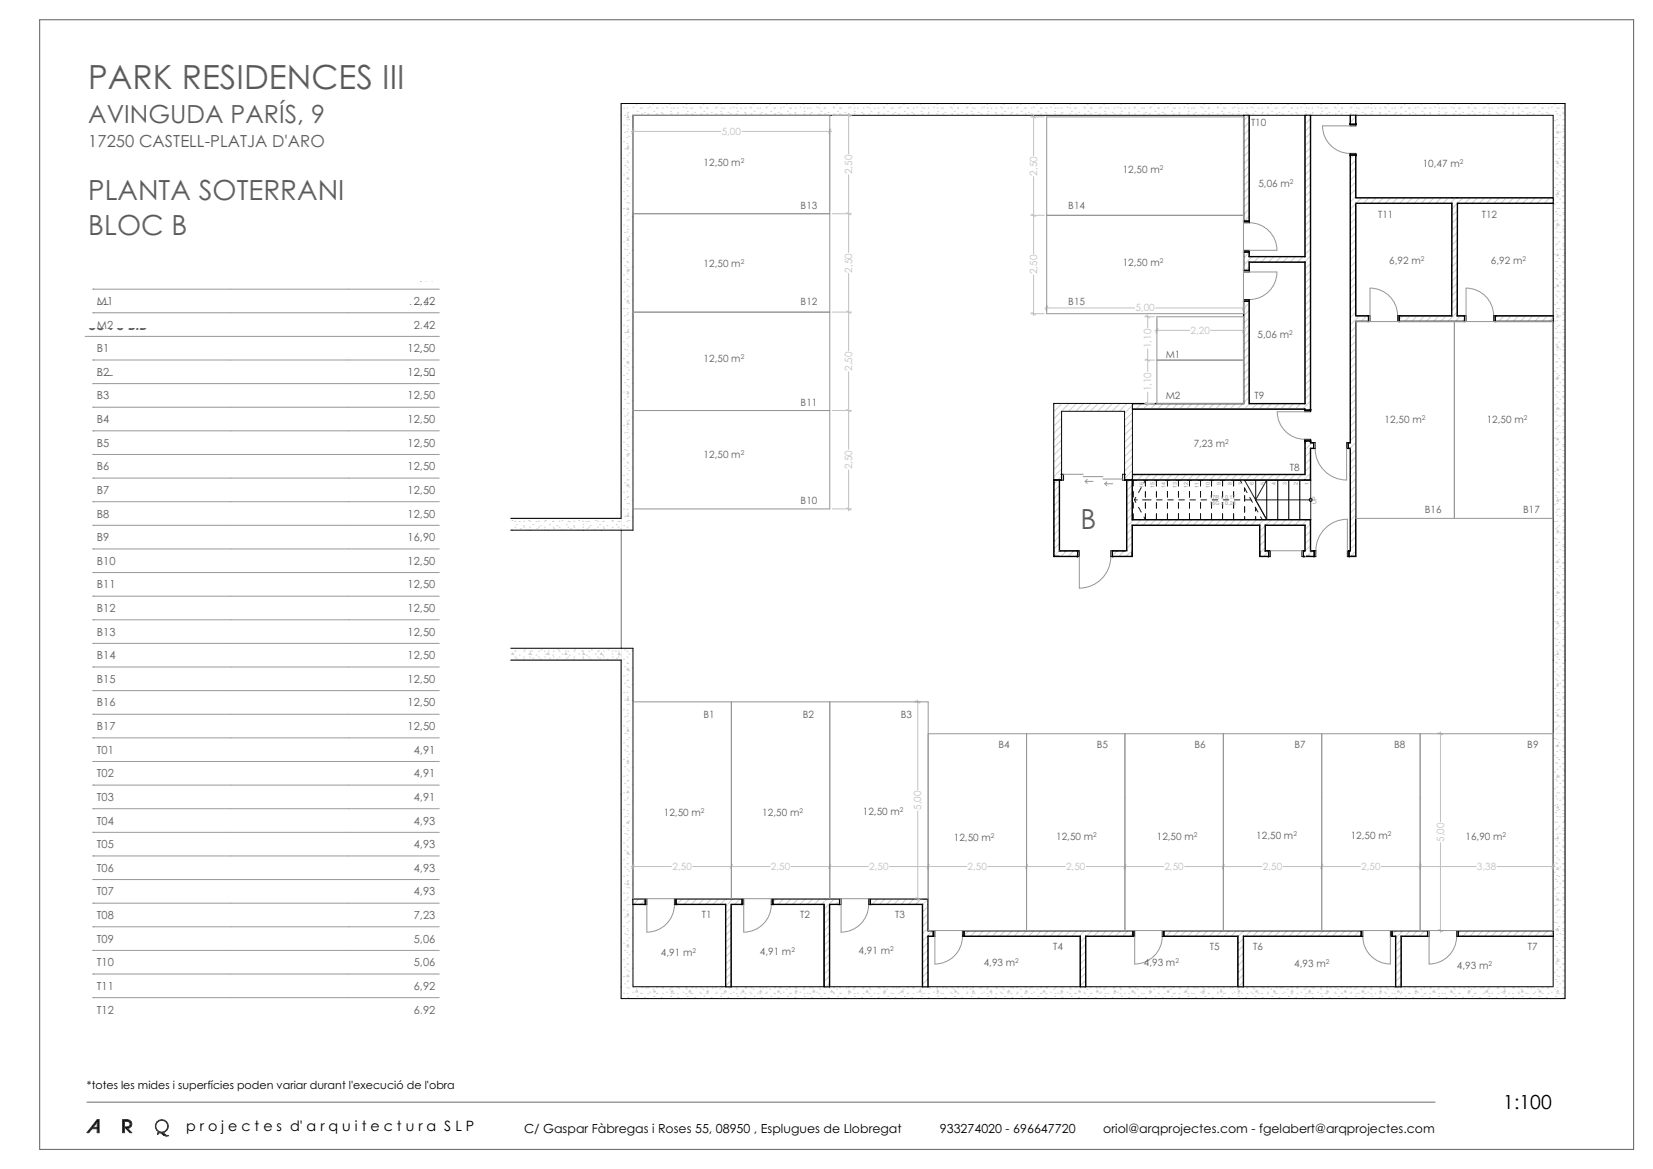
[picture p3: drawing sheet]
<svg xmlns="http://www.w3.org/2000/svg" width="420mm" height="297mm" viewBox="0 0 420 297" stroke-linecap="round" stroke-linejoin="round" font-family="sans-serif">
<defs><g id="words">
<text font-size="8.5" fill="#695b56" x="22.4" y="22.7">PARK RESIDENCES III</text>
<g font-size="7.1" fill="#695b56">
<text x="22.4" y="50.8">PLANTA SOTERRANI</text>
<text x="22.4" y="59.8">BLOC B</text>
<text x="274.5" y="134.3">B</text>
</g>
<text font-size="6.4" fill="#695b56" x="22.4" y="31.3">AVINGUDA PARÍS, 9</text>
<text font-size="4.9" x="382" y="281.8">1:100</text>
<text font-size="4.2" fill="#695b56" x="22.4" y="37.3">17250 CASTELL-PLATJA D'ARO</text>
<text font-size="3.6" x="47.3" y="287.4">p r o j e c t e s d' a r q u i t e c t u r a S L P</text>
<text font-size="3.5" fill="#695b56" x="22.6" y="83.8">SU PS BlB</text>
<g font-size="3.2">
<text x="133.2" y="287.8">C/ Gaspar Fàbregas i Roses 55, 08950 , Esplugues de Llobregat</text>
<text x="238.8" y="287.8">933274020 - 696647720</text>
<text x="280.3" y="287.8">oriol@arqprojectes.com - fgelabert@arqprojectes.com</text>
</g>
<g font-size="2.8" fill="#695b56">
<text x="103.6" y="71.5">12,50</text>
<text x="24.6" y="77.5">B2</text>
<text x="24.6" y="77.5">M1</text>
<text x="103.6" y="77.5">12,50</text>
<text x="105.1" y="77.5">2,42</text>
<text x="24.6" y="83.5">M2</text>
<text x="105.1" y="83.5">2,42</text>
<text x="24.6" y="89.5">M1</text>
<text x="24.6" y="89.5">B1</text>
<text x="103.6" y="89.5">12,50</text>
<text x="105.1" y="89.5">2,42</text>
<text x="24.6" y="95.5">M2</text>
<text x="24.6" y="95.5">B2</text>
<text x="103.6" y="95.5">12,50</text>
<text x="105.1" y="95.5">2,42</text>
<text x="24.6" y="101.5">B3</text>
<text x="103.6" y="101.5">12,50</text>
<text x="24.6" y="107.5">B4</text>
<text x="103.6" y="107.5">12,50</text>
<text x="24.6" y="113.5">B5</text>
<text x="103.6" y="113.5">12,50</text>
<text x="24.6" y="119.5">B6</text>
<text x="103.6" y="119.5">12,50</text>
<text x="24.6" y="125.5">B7</text>
<text x="103.6" y="125.5">12,50</text>
<text x="24.6" y="131.5">B8</text>
<text x="103.6" y="131.5">12,50</text>
<text x="24.6" y="137.5">B9</text>
<text x="103.6" y="137.5">16,90</text>
<text x="24.6" y="143.5">B10</text>
<text x="103.6" y="143.5">12,50</text>
<text x="24.6" y="149.5">B11</text>
<text x="103.6" y="149.5">12,50</text>
<text x="24.6" y="155.5">B12</text>
<text x="103.6" y="155.5">12,50</text>
<text x="24.6" y="161.5">B13</text>
<text x="103.6" y="161.5">12,50</text>
<text x="24.6" y="167.5">B14</text>
<text x="103.6" y="167.5">12,50</text>
<text x="24.6" y="173.5">B15</text>
<text x="103.6" y="173.5">12,50</text>
<text x="24.6" y="179.5">B16</text>
<text x="103.6" y="179.5">12,50</text>
<text x="24.6" y="185.5">B17</text>
<text x="103.6" y="185.5">12,50</text>
<text x="24.6" y="191.5">T01</text>
<text x="105.1" y="191.5">4,91</text>
<text x="24.6" y="197.5">T02</text>
<text x="105.1" y="197.5">4,91</text>
<text x="24.6" y="203.5">T03</text>
<text x="105.1" y="203.5">4,91</text>
<text x="24.6" y="209.5">T04</text>
<text x="105.1" y="209.5">4,93</text>
<text x="24.6" y="215.5">T05</text>
<text x="105.1" y="215.5">4,93</text>
<text x="24.6" y="221.5">T06</text>
<text x="105.1" y="221.5">4,93</text>
<text x="24.6" y="227.5">T07</text>
<text x="105.1" y="227.5">4,93</text>
<text x="24.6" y="233.5">T08</text>
<text x="105.1" y="233.5">7,23</text>
<text x="24.6" y="239.5">T09</text>
<text x="105.1" y="239.5">5,06</text>
<text x="24.6" y="245.5">T10</text>
<text x="105.1" y="245.5">5,06</text>
<text x="24.6" y="251.5">T11</text>
<text x="105.1" y="251.5">6,92</text>
<text x="24.6" y="257.5">T12</text>
<text x="105.1" y="257.5">6,92</text>
</g>
<text font-size="2.8" x="22.1" y="276.8">*totes les mides i superfícies poden variar durant l'execució de l'obra</text>
<g font-size="2.5" fill="#c0c0c0">
<text x="183.4" y="34.3">5,00</text>
<text x="216.5" y="44.3" transform="rotate(-90 216.5 44.3)">2,50</text>
<text x="263.5" y="44.7" transform="rotate(-90 263.5 44.7)">2,50</text>
<text x="216.5" y="69.3" transform="rotate(-90 216.5 69.3)">2,50</text>
<text x="263.5" y="69.7" transform="rotate(-90 263.5 69.7)">2,50</text>
<text x="288.5" y="79.1">5,00</text>
<text x="292.5" y="88.4" transform="rotate(-90 292.5 88.4)">1,10</text>
<text x="302.5" y="84.8">2,20</text>
<text x="216.5" y="94.3" transform="rotate(-90 216.5 94.3)">2,50</text>
<text x="292.5" y="99.5" transform="rotate(-90 292.5 99.5)">1,10</text>
<text x="216.5" y="119.3" transform="rotate(-90 216.5 119.3)">2,50</text>
<text x="234.1" y="205.8" transform="rotate(-90 234.1 205.8)">5,00</text>
<text x="366.9" y="213.9" transform="rotate(-90 366.9 213.9)">5,00</text>
<text x="170.9" y="221.1">2,50</text>
<text x="195.9" y="221.1">2,50</text>
<text x="220.9" y="221.1">2,50</text>
<text x="245.9" y="221.1">2,50</text>
<text x="270.9" y="221.1">2,50</text>
<text x="295.9" y="221.1">2,50</text>
<text x="320.9" y="221.1">2,50</text>
<text x="345.9" y="221.1">2,50</text>
<text x="375.3" y="221.1">3,38</text>
</g>
<g font-size="2.5" fill="#695b56">
<text x="317.9" y="32.1">T10</text>
<text x="178.8" y="42.3">12,50 m</text>
<text x="285.3" y="44">12,50 m</text>
<text x="319.7" y="47.5">5,06 m</text>
<text x="361.5" y="42.4">10,47 m</text>
<text x="203.4" y="53.2">B13</text>
<text x="271.4" y="53.2">B14</text>
<text x="350.2" y="55.4">T11</text>
<text x="376.5" y="55.4">T12</text>
<text x="178.8" y="68">12,50 m</text>
<text x="285.3" y="67.5">12,50 m</text>
<text x="353" y="67.1">6,92 m</text>
<text x="378.8" y="67.1">6,92 m</text>
<text x="203.4" y="77.6">B12</text>
<text x="271.4" y="77.4">B15</text>
<text x="319.5" y="86">5,06 m</text>
<text x="178.8" y="92">12,50 m</text>
<text x="296.2" y="91">M1</text>
<text x="296.2" y="101.4">M2</text>
<text x="318.7" y="101.4">T9</text>
<text x="203.4" y="103.1">B11</text>
<text x="351.8" y="107.5">12,50 m</text>
<text x="377.8" y="107.5">12,50 m</text>
<text x="303.3" y="113.5">7,23 m</text>
<text x="178.8" y="116.4">12,50 m</text>
<text x="327.8" y="119.7">T8</text>
<text x="203.4" y="128">B10</text>
<text x="362" y="130.3">B16</text>
<text x="387" y="130.3">B17</text>
<text x="178.7" y="182.5">B1</text>
<text x="204" y="182.5">B2</text>
<text x="228.9" y="182.5">B3</text>
<text x="253.7" y="190">B4</text>
<text x="278.7" y="190">B5</text>
<text x="303.5" y="190">B6</text>
<text x="328.9" y="190">B7</text>
<text x="354.2" y="190">B8</text>
<text x="388.1" y="190">B9</text>
<text x="168.7" y="207.3">12,50 m</text>
<text x="193.7" y="207.3">12,50 m</text>
<text x="219.2" y="207.1">12,50 m</text>
<text x="242.4" y="213.8">12,50 m</text>
<text x="268.4" y="213.5">12,50 m</text>
<text x="293.9" y="213.5">12,50 m</text>
<text x="319.2" y="213.1">12,50 m</text>
<text x="343.2" y="213.1">12,50 m</text>
<text x="372.4" y="213.5">16,90 m</text>
<text x="178.3" y="233.1">T1</text>
<text x="203.3" y="233.1">T2</text>
<text x="227.5" y="233.1">T3</text>
<text x="167.9" y="242.9">4,91 m</text>
<text x="193.1" y="242.6">4,91 m</text>
<text x="218.2" y="242.4">4,91 m</text>
<text x="250" y="245.5">4,93 m</text>
<text x="267.6" y="241.3">T4</text>
<text x="290.6" y="245.5">4,93 m</text>
<text x="307.4" y="241.3">T5</text>
<text x="318.4" y="241.3">T6</text>
<text x="328.9" y="245.8">4,93 m</text>
<text x="388.2" y="241.3">T7</text>
<text x="370.2" y="246.2">4,93 m</text>
</g>
<g font-size="1.7" fill="#695b56">
<text x="188.2" y="41.5">2</text>
<text x="370.9" y="41.6">2</text>
<text x="294.7" y="43.2">2</text>
<text x="327.8" y="46.7">2</text>
<text x="188.2" y="67.1">2</text>
<text x="294.7" y="66.7">2</text>
<text x="361" y="66.3">2</text>
<text x="386.8" y="66.3">2</text>
<text x="327.5" y="85.2">2</text>
<text x="188.2" y="91.2">2</text>
<text x="361.2" y="106.7">2</text>
<text x="387.2" y="106.7">2</text>
<text x="311.3" y="112.7">2</text>
<text x="188.2" y="115.6">2</text>
<text x="178.1" y="206.5">2</text>
<text x="203.1" y="206.5">2</text>
<text x="228.7" y="206.3">2</text>
<text x="251.8" y="212.9">2</text>
<text x="277.8" y="212.7">2</text>
<text x="303.3" y="212.7">2</text>
<text x="328.6" y="212.3">2</text>
<text x="352.6" y="212.3">2</text>
<text x="381.8" y="212.7">2</text>
<text x="176" y="242.1">2</text>
<text x="201.1" y="241.8">2</text>
<text x="226.2" y="241.6">2</text>
<text x="258" y="244.7">2</text>
<text x="298.6" y="244.7">2</text>
<text x="336.9" y="245">2</text>
<text x="378.2" y="245.4">2</text>
</g>
<g font-size="1.4" fill="#969696">
<text x="290.6" y="124" transform="rotate(-90 290.6 124)">16</text>
<text x="293.4" y="124" transform="rotate(-90 293.4 124)">15</text>
<text x="296.2" y="124" transform="rotate(-90 296.2 124)">14</text>
<text x="299" y="124" transform="rotate(-90 299 124)">13</text>
<text x="301.8" y="124" transform="rotate(-90 301.8 124)">12</text>
<text x="304.6" y="123.9" transform="rotate(-90 304.6 123.9)">11</text>
<text x="307.4" y="124" transform="rotate(-90 307.4 124)">10</text>
<text x="310.2" y="123.3" transform="rotate(-90 310.2 123.3)">9</text>
<text x="313" y="123.3" transform="rotate(-90 313 123.3)">8</text>
<text x="315.8" y="123.3" transform="rotate(-90 315.8 123.3)">7</text>
<text x="318.6" y="123.3" transform="rotate(-90 318.6 123.3)">6</text>
<text x="321.4" y="123.3" transform="rotate(-90 321.4 123.3)">5</text>
<text x="324.2" y="123.3" transform="rotate(-90 324.2 123.3)">4</text>
<text x="327" y="123.3" transform="rotate(-90 327 123.3)">3</text>
<text x="329.8" y="123.3" transform="rotate(-90 329.8 123.3)">2</text>
<text x="332.6" y="123.3" transform="rotate(-90 332.6 123.3)">1</text>
<text x="287.7" y="129.2" transform="rotate(-90 287.7 129.2)">DOWN 17</text>
<text x="307.3" y="128.2">16G x 0,28</text>
<text x="307.3" y="126.7">17R x 0,17</text>
<text x="334.5" y="128" transform="rotate(-90 334.5 128)">UP</text>
</g>
</g></defs>
<g fill="#000">
<path d="M24.7 284.5h.5v3.3h-.5v-1h-1.3l-.8 1h-.5zM24.7 285.1l-1 1.3h1z" fill-rule="evenodd"/>
<path d="M31.2 284.5h1.2a1.11 1.11 0 0 1 1.1 1.1 1.11 1.11 0 0 1-1.1 1.1l1.1 1.1h-.5l-1.4-1.5v1.5h-.4zM31.6 284.9v1.4l1.2-.1 .3-.4v-.4l-.3-.4z" fill-rule="evenodd"/>
<path d="M40.2 287.8a2.02 2.02 0 0 1 2 .7h.5a1.79 1.79 0 0 1-1.9-.7h-.4l-.3 .4z" fill-rule="evenodd"/>
<path d="M39.5 286.1a1.65 1.65 0 0 1 3.3 0 1.65 1.65 0 0 1-3.3 0zM39.6 286.1a1.52 1.52 0 0 0 3 0 1.52 1.52 0 0 0-3 0z" fill-rule="evenodd"/>
</g>
<g fill="none" stroke="#323232" stroke-width=".25">
<path d="M24.7 284.5h.5v3.3h-.5v-1h-1.3l-.8 1h-.5zM24.7 285.1v1.3h-1zM31.6 286.3l1.2-.1 .3-.4v-.4l-.3-.4-1.2-.1v2.9h-.4v-3.3h1.2a1.11 1.11 0 0 1 1.1 1.1 1.11 1.11 0 0 1-1.1 1.1l1.1 1.1h-.5l-1.4-1.5M40.1 288.1v.1M40.1 288.1l.3-.3 .6 .2a1.49 1.49 0 0 0 1.7 .5M40.1 288.1h.1M40.1 287.8v.3M40.2 287.8h-.1M40.2 287.8a2.02 2.02 0 0 1 2 .7h.5M42.7 288.5h.1"/>
<circle cx="41.1" cy="286.1" r="1.52"/>
<circle cx="41.1" cy="286.1" r="1.65"/>
</g>
<path d="M10.1 5h405v287h-405z" fill="none" stroke="#695b56" stroke-width=".25"/>
<path d="M22.1 280h342.5" fill="none" stroke="#6a6a6a" stroke-width=".25"/>
<!-- layer: _Sup tils -->
<g fill="#e4cce6">
<path d="M200.8 29.3h105.1v.4h-50v72.8h1.8v38.9h20v-7.9h32.6v7.9h24.2v-9.7h50.1v54.7h-158.8v-8.1h-65v-13.6h-31v-30h31v-5.4h40z" fill-rule="evenodd"/>
<path d="M160.8 29.3h50v25h-50z" fill-rule="evenodd"/>
<path d="M160.8 54.3h50v25h-50z" fill-rule="evenodd"/>
<path d="M160.8 79.3h50v25h-50z" fill-rule="evenodd"/>
<path d="M265.9 29.7h50v25h-50z" fill-rule="evenodd"/>
<path d="M265.9 54.7h50v25h-50z" fill-rule="evenodd"/>
<path d="M160.8 178.3h25v50h-25z" fill-rule="evenodd"/>
<path d="M185.8 178.3h25v50h-25z" fill-rule="evenodd"/>
<path d="M210.8 178.3h25v50h-25z" fill-rule="evenodd"/>
<path d="M235.8 186.4h25v50h-25z" fill-rule="evenodd"/>
<path d="M260.8 186.4h25v50h-25z" fill-rule="evenodd"/>
<path d="M285.8 186.4h25v50h-25z" fill-rule="evenodd"/>
<path d="M310.8 186.4h25v50h-25z" fill-rule="evenodd"/>
<path d="M335.8 186.4h25v50h-25z" fill-rule="evenodd"/>
<path d="M360.8 186.4h33.8v50h-33.8z" fill-rule="evenodd"/>
<path d="M344.5 81.7h25v50h-25z" fill-rule="evenodd"/>
<path d="M369.5 81.7h25v50h-25z" fill-rule="evenodd"/>
<path d="M333.3 121.9h9.7v18h-9.7z" fill-rule="evenodd"/>
<path d="M333.1 29.3h9.9v91.2h-9.9z" fill-rule="evenodd"/>
<path d="M317.4 66.7h14.2v35.8h-14.2z" fill-rule="evenodd"/>
<path d="M317.4 29.3h14.2v35.9h-14.2z" fill-rule="evenodd"/>
<path d="M344.5 51.7h24.4l-.1 28.5h-24.3z" fill-rule="evenodd"/>
<path d="M370.4 51.7h24.2v28.5h-24.3z" fill-rule="evenodd"/>
<path d="M287.7 104h43.9v16.5h-43.9z" fill-rule="evenodd"/>
<path d="M344.5 29.3h50.1v20.9h-50.1z" fill-rule="evenodd"/>
<path d="M160.8 229.8h23.5v20.9h-23.5z" fill-rule="evenodd"/>
<path d="M185.8 229.8h23.5v20.9h-23.5z" fill-rule="evenodd"/>
<path d="M210.8 229.8h23.5v20.9h-23.5z" fill-rule="evenodd"/>
<path d="M235.8 237.9h38.6v12.8h-38.6z" fill-rule="evenodd"/>
<path d="M275.9 237.9h38.6v12.8h-38.6z" fill-rule="evenodd"/>
<path d="M316 237.9h38.6v12.8h-38.6z" fill-rule="evenodd"/>
<path d="M356.1 237.9h38.5v12.8h-38.5z" fill-rule="evenodd"/>
<path d="M160.8 104.3h50v25h-50z" fill-rule="evenodd"/>
<path d="M293.9 80.5h22v11h-22z" fill-rule="evenodd"/>
<path d="M293.9 91.5h22v11h-22z" fill-rule="evenodd"/>
</g>
<!-- layer: _Est Forjats -->
<path d="M157.8 26.3h239.8v227.4h-239.8z" fill-rule="evenodd" fill="#fff"/>
<path d="M157.8 26.3h239.8v227.4h-239.8z" fill="none" stroke="#8d8d8d" stroke-width=".25"/>
<path d="M129.8 131.7h28v36h-28z" fill-rule="evenodd" fill="#fff"/>
<path d="M129.8 131.7h28v36h-28" fill="none" stroke="#8d8d8d" stroke-width=".25"/>
<!-- layer: _Escales -->
<path d="M330.2 122h2.8v10h-2.8z" fill-rule="evenodd" fill="#fff"/>
<path d="M330.2 122h2.8v10h-2.8z" fill="none" stroke="#191919" stroke-width=".25"/>
<path d="M327.4 122h2.8v10h-2.8z" fill-rule="evenodd" fill="#fff"/>
<path d="M327.4 122h2.8v10h-2.8z" fill="none" stroke="#191919" stroke-width=".25"/>
<path d="M324.6 122h2.8v10h-2.8z" fill-rule="evenodd" fill="#fff"/>
<path d="M324.6 122h2.8v10h-2.8z" fill="none" stroke="#191919" stroke-width=".25"/>
<path d="M321.8 122h2.8v10h-2.8z" fill-rule="evenodd" fill="#fff"/>
<path d="M321.8 122h2.8v10h-2.8z" fill="none" stroke="#191919" stroke-width=".25"/>
<path d="M319 122h2.8v10l-2.8-5z" fill-rule="evenodd" fill="#fff"/>
<path d="M319 127v-5h2.8v10" fill="none" stroke="#191919" stroke-width=".25"/>
<path d="M316.2 122h2.8v5z" fill="#fff"/>
<g fill="none" stroke="#191919" stroke-width=".25">
<path d="M288 122v1.5M288 124.9v1.4M288 127.7v1.4M288 130.5v1.5M288.2 127h.8M290.3 127h2.2M291 122v1.5M291 124.9v1.4M291 127.7v1.4M291 130.5v1.5M293.8 122v1.5M293.8 124.9v1.4"/>
<path d="M293.8 127.7v1.4M293.8 130.5v1.5M293.9 127h1.4M296.6 122v1.5M296.6 124.9v1.4M296.6 127.7v1.4M296.6 130.5v1.5M296.7 127h1.4M299.4 122v1.5M299.4 124.9v1.4M299.4 127.7v1.4M299.4 130.5v1.5"/>
<path d="M299.5 127h1.4M302.2 122v1.5M302.2 124.9v1.4M302.2 127.7v1.4M302.2 130.5v1.5M302.3 127h1.5M305 122v1.5M305 124.9v1.4M305 127.7v1.4M305 130.5v1.5M305.2 127h1.4M307.8 122v1.5"/>
<path d="M307.8 124.9v1.4M307.8 127.7v1.4M307.8 130.5v1.5M308 127h1.4M310.6 122v1.5M310.6 124.9v1.4M310.6 127.7v1.4M310.6 130.5v1.5M310.8 127h1.4M313.4 122v1.5M313.4 124.9v1.4M313.4 127.7v1.4"/>
<path d="M313.4 130.5v1.5M313.6 127h1.4M315.1 122l.4 .7M316.2 123.9l.7 1.3M316.2 124v.8M316.2 125.9v1.4M316.2 128.7v1.4M316.2 131.3v.7M316.5 127h1.4M317.5 126.4l.7 1.2M318.9 128.8l.7 1.3M319 129v.8"/>
<path d="M319 131.2v.8M320.3 131.3l.4 .7M333 127h-14v-5h-2.8l5.6 10"/>
</g>
<g fill="none" stroke="#969696" stroke-width=".25">
<path d="M288 132h1M288 122h1M290.3 132h1.5M290.3 122h1.5M293.1 132h1.5M293.1 122h1.5M295.9 132h1.5M295.9 122h1.5M298.7 132h1.5M298.7 122h1.5M301.5 132h1.5M301.5 122h1.5"/>
<path d="M304.3 132h1.5M304.3 122h1.5M307.1 132h1.5M307.1 122h1.5M309.9 132h1.5M309.9 122h1.5M312.7 132h1.5M312.7 122h2.4M315.5 132h1.5M318.3 132h2.4"/>
</g>
<circle cx="333" cy="127" r=".37" fill="#969696"/>
<g fill="none" stroke="#191919" stroke-width=".25">
<path d="M288.6 126.3l-.4 .7 .4 .7M289.3 128.9l.7 1.2M290 123.9l-.7 1.2M290.7 131.3l.3 .7M291 122l-.3 .7M321.8 122l-2.8 5 2.8 5"/>
<circle cx="333" cy="127" r=".37"/>
</g>
<!-- layer: _Div Faanes -->
<g fill="#fff">
<path d="M269.6 120.6l.1-.1z"/>
<path d="M267.9 121.9l1.8-1.3v1.3z" fill-rule="evenodd"/>
</g>
<path d="M269.7 121l-.9 .9" fill="none" stroke="#d5cfc1" stroke-width=".25"/>
<path d="M267.7 102.5h2v2z" fill="#fff"/>
<path d="M268 102.5l-.1 .1M269.7 104.4v.1M269.7 102.6l-.9 .9" fill="none" stroke="#d5cfc1" stroke-width=".25"/>
<path d="M267.7 120.6h1.9l-1.7 1.3h-.2z" fill-rule="evenodd" fill="#fff"/>
<path d="M268.3 120.6l-.6 .5" fill="none" stroke="#d5cfc1" stroke-width=".25"/>
<path d="M267.7 104.5h2v16l-.1 .1h-1.9z" fill-rule="evenodd" fill="#fff"/>
<path d="M267.8 104.5l-.1 .1M269.7 104.5l-2 1.9M269.7 119.1l-1.4 1.5M269.7 117.3l-2 2M269.7 115.5l-2 2M269.7 113.6l-2 2M269.7 111.8l-2 2M269.7 110l-2 2M269.7 108.1l-2 2M269.7 106.3l-2 2" fill="none" stroke="#d5cfc1" stroke-width=".25"/>
<path d="M267.7 102.5l2 2h-2z" fill="#fff"/>
<path d="M267.9 102.6l-.2 .2M268.8 103.5l-1 1M269.7 104.5h.1" fill="none" stroke="#d5cfc1" stroke-width=".25"/>
<path d="M269.7 102.5h-2v19.4h2M269.7 104.5v16" fill="none" stroke="#000" stroke-width=".25"/>
<path d="M285.7 104.5l2-2v2z" fill="#fff"/>
<path d="M287.7 103l-1.5 1.5" fill="none" stroke="#d5cfc1" stroke-width=".25"/>
<path d="M269.7 102.5h16v2h-16z" fill-rule="evenodd" fill="#fff"/>
<path d="M269.8 102.5l-.1 .1M271.7 102.5l-2 1.9M273.5 102.5l-2 2M275.3 102.5l-2 2M277.2 102.5l-2 2M279 102.5l-2 2M280.9 102.5l-2 2M282.7 102.5l-2 2M284.5 102.5l-2 2M285.7 103.1l-1.3 1.4" fill="none" stroke="#d5cfc1" stroke-width=".25"/>
<path d="M285.7 102.5h2l-2 2z" fill="#fff"/>
<path d="M286.4 102.5l-.7 .6" fill="none" stroke="#d5cfc1" stroke-width=".25"/>
<path d="M269.7 102.5h18v2M269.7 104.5h16" fill="none" stroke="#000" stroke-width=".25"/>
<g fill="#fff">
<path d="M285.7 120.5l.2 .1z"/>
<path d="M285.7 120.6l1.9 1.3h-1.9z" fill-rule="evenodd"/>
</g>
<path d="M286.3 120.9l-.6 .6M287.4 121.7l-.2 .2" fill="none" stroke="#d5cfc1" stroke-width=".25"/>
<path d="M285.7 104.5h2v16.1l-2-.1z" fill-rule="evenodd" fill="#fff"/>
<path d="M286.2 104.5l-.5 .5M287.7 119.5l-1 1.1M287.7 117.7l-2 2M287.7 115.9l-2 2M287.7 114l-2 2M287.7 112.2l-2 2M287.7 110.3l-2 2M287.7 108.5l-2 2M287.7 106.7l-2 2M287.7 104.8l-2 2" fill="none" stroke="#d5cfc1" stroke-width=".25"/>
<path d="M285.9 120.6h1.8v1.3z" fill-rule="evenodd" fill="#fff"/>
<path d="M286.7 120.6l-.4 .3M287.7 121.4l-.3 .3" fill="none" stroke="#d5cfc1" stroke-width=".25"/>
<path d="M285.7 104.5v16M287.7 104.5v17.4h-2" fill="none" stroke="#000" stroke-width=".25"/>
<path d="M157.8 26.3l3 3h-3z" fill="#fff"/>
<path d="M158.4 27.5h.1M159.3 28.9h.1M159.5 28.6h.1" fill="none" stroke="#d5cfc1" stroke-width=".25"/>
<path d="M394.6 29.3l3-3v3z" fill="#fff"/>
<path d="M395.6 28.9h.1M397.1 28.9h.1M397.1 27.4h.1M397.1 28.6h.1" fill="none" stroke="#d5cfc1" stroke-width=".25"/>
<path d="M394.6 26.3h3l-3 3z" fill="#fff"/>
<path d="M395 26.4h.1M395.2 28.3h.1M395.6 27.4h.1M396 27.5h.1" fill="none" stroke="#d5cfc1" stroke-width=".25"/>
<path d="M160.8 26.3h233.8v3h-233.8z" fill-rule="evenodd" fill="#fff"/>
<g fill="none" stroke="#d5cfc1" stroke-width=".25">
<path d="M160.8 27.2h.1M161.6 26.4h.1M161.9 28.3h.1M162.7 27.5h.1M163.1 28.9h.1M163.1 27.4h.1M163.8 28.6h.1M164.6 28.9h.1M164.6 27.4h.1M165.1 27.2h.1M165.9 26.4h.1M166.1 28.3h.1"/>
<path d="M166.8 28.9h.1M166.8 27.4h.1M166.9 27.5h.1M168 28.6h.1M168.3 28.9h.1M168.3 27.4h.1M169.3 27.2h.1M170.1 26.4h.1M170.4 28.3h.1M170.6 28.9h.1M170.6 27.4h.1M171.2 27.5h.1"/>
<path d="M172.1 28.9h.1M172.1 27.4h.1M172.2 28.6h.1M173.6 27.2h.1M174.3 28.9h.1M174.3 27.4h.1M174.4 26.4h.1M174.6 28.3h.1M175.4 27.5h.1M175.8 28.9h.1M175.8 27.4h.1M176.5 28.6h.1"/>
<path d="M177.8 27.2h.1M178.1 28.9h.1M178.1 27.4h.1M178.6 26.4h.1M178.9 28.3h.1M179.6 28.9h.1M179.6 27.4h.1M179.7 27.5h.1M180.7 28.6h.1M181.8 28.9h.1M181.8 27.4h.1M182 27.2h.1"/>
<path d="M182.8 26.4h.1M183.1 28.3h.1M183.3 28.9h.1M183.3 27.4h.1M183.9 27.5h.1M185 28.6h.1M185.6 28.9h.1M185.6 27.4h.1M186.3 27.2h.1M187.1 28.9h.1M187.1 27.4h.1M187.1 26.4h.1"/>
<path d="M187.3 28.3h.1M188.1 27.5h.1M189.2 28.6h.1M189.3 28.9h.1M189.3 27.4h.1M190.5 27.2h.1M190.8 28.9h.1M190.8 27.4h.1M191.3 26.4h.1M191.6 28.3h.1M192.4 27.5h.1M193.1 28.9h.1"/>
<path d="M193.1 27.4h.1M193.4 28.6h.1M194.6 28.9h.1M194.6 27.4h.1M194.8 27.2h.1M195.6 26.4h.1M195.8 28.3h.1M196.6 27.5h.1M196.8 28.9h.1M196.8 27.4h.1M197.7 28.6h.1M198.3 28.9h.1"/>
<path d="M198.3 27.4h.1M199 27.2h.1M199.8 26.4h.1M200.1 28.3h.1M200.6 28.9h.1M200.6 27.4h.1M200.9 27.5h.1M201.9 28.6h.1M202.1 28.9h.1M202.1 27.4h.1M203.3 27.2h.1M204.1 26.4h.1"/>
<path d="M204.3 28.9h.1M204.3 27.4h.1M204.3 28.3h.1M205.1 27.5h.1M205.8 28.9h.1M205.8 27.4h.1M206.2 28.6h.1M207.5 27.2h.1M208.1 28.9h.1M208.1 27.4h.1M208.3 26.4h.1M208.6 28.3h.1"/>
<path d="M209.4 27.5h.1M209.6 28.9h.1M209.6 27.4h.1M210.4 28.6h.1M211.7 27.2h.1M211.8 28.9h.1M211.8 27.4h.1M212.5 26.4h.1M212.8 28.3h.1M213.3 28.9h.1M213.3 27.4h.1M213.6 27.5h.1"/>
<path d="M214.7 28.6h.1M215.6 28.9h.1M215.6 27.4h.1M216 27.2h.1M216.8 26.4h.1M217 28.3h.1M217.1 28.9h.1M217.1 27.4h.1M217.8 27.5h.1M218.9 28.6h.1M219.3 28.9h.1M219.3 27.4h.1"/>
<path d="M220.2 27.2h.1M220.8 28.9h.1M220.8 27.4h.1M221 26.4h.1M221.3 28.3h.1M222.1 27.5h.1M223.1 28.9h.1M223.1 27.4h.1M223.1 28.6h.1M224.5 27.2h.1M224.6 28.9h.1M224.6 27.4h.1"/>
<path d="M225.3 26.4h.1M225.5 28.3h.1M226.3 27.5h.1M226.8 28.9h.1M226.8 27.4h.1M227.4 28.6h.1M228.3 28.9h.1M228.3 27.4h.1M228.7 27.2h.1M229.5 26.4h.1M229.8 28.3h.1M230.6 28.9h.1"/>
<path d="M230.6 27.4h.1M230.6 27.5h.1M231.6 28.6h.1M232.1 28.9h.1M232.1 27.4h.1M233 27.2h.1M233.8 26.4h.1M234 28.3h.1M234.3 28.9h.1M234.3 27.4h.1M234.8 27.5h.1M235.8 28.9h.1"/>
<path d="M235.8 27.4h.1M235.9 28.6h.1M237.2 27.2h.1M238 26.4h.1M238.1 28.9h.1M238.1 27.4h.1M238.3 28.3h.1M239.1 27.5h.1M239.6 28.9h.1M239.6 27.4h.1M240.1 28.6h.1M241.4 27.2h.1"/>
<path d="M241.8 28.9h.1M241.8 27.4h.1M242.2 26.4h.1M242.5 28.3h.1M243.3 27.5h.1M243.3 28.9h.1M243.3 27.4h.1M244.4 28.6h.1M245.6 28.9h.1M245.6 27.4h.1M245.7 27.2h.1M246.5 26.4h.1"/>
<path d="M246.7 28.3h.1M247.1 28.9h.1M247.1 27.4h.1M247.5 27.5h.1M248.6 28.6h.1M249.3 28.9h.1M249.3 27.4h.1M249.9 27.2h.1M250.7 26.4h.1M250.8 28.9h.1M250.8 27.4h.1M251 28.3h.1"/>
<path d="M251.8 27.5h.1M252.8 28.6h.1M253.1 28.9h.1M253.1 27.4h.1M254.2 27.2h.1M254.6 28.9h.1M254.6 27.4h.1M255 26.4h.1M255.2 28.3h.1M256 27.5h.1M256.8 28.9h.1M256.8 27.4h.1"/>
<path d="M257.1 28.6h.1M258.3 28.9h.1M258.3 27.4h.1M258.4 27.2h.1M259.2 26.4h.1M259.5 28.3h.1M260.3 27.5h.1M260.6 28.9h.1M260.6 27.4h.1M261.3 28.6h.1M262.1 28.9h.1M262.1 27.4h.1"/>
<path d="M262.7 27.2h.1M263.5 26.4h.1M263.7 28.3h.1M264.3 28.9h.1M264.3 27.4h.1M264.5 27.5h.1M265.6 28.6h.1M265.8 28.9h.1M265.8 27.4h.1M266.9 27.2h.1M267.7 26.4h.1M268 28.3h.1"/>
<path d="M268.1 28.9h.1M268.1 27.4h.1M268.8 27.5h.1M269.6 28.9h.1M269.6 27.4h.1M269.8 28.6h.1M271.1 27.2h.1M271.8 28.9h.1M271.8 27.4h.1M271.9 26.4h.1M272.2 28.3h.1M273 27.5h.1"/>
<path d="M273.3 28.9h.1M273.3 27.4h.1M274.1 28.6h.1M275.4 27.2h.1M275.6 28.9h.1M275.6 27.4h.1M276.2 26.4h.1M276.4 28.3h.1M277.1 28.9h.1M277.1 27.4h.1M277.2 27.5h.1M278.3 28.6h.1"/>
<path d="M279.3 28.9h.1M279.3 27.4h.1M279.6 27.2h.1M280.4 26.4h.1M280.7 28.3h.1M280.8 28.9h.1M280.8 27.4h.1M281.5 27.5h.1M282.5 28.6h.1M283.1 28.9h.1M283.1 27.4h.1M283.9 27.2h.1"/>
<path d="M284.6 28.9h.1M284.6 27.4h.1M284.7 26.4h.1M284.9 28.3h.1M285.7 27.5h.1M286.8 28.6h.1M286.8 28.9h.1M286.8 27.4h.1M288.1 27.2h.1M288.3 28.9h.1M288.3 27.4h.1M288.9 26.4h.1"/>
<path d="M289.2 28.3h.1M290 27.5h.1M290.6 28.9h.1M290.6 27.4h.1M291 28.6h.1M292.1 28.9h.1M292.1 27.4h.1M292.4 27.2h.1M293.2 26.4h.1M293.4 28.3h.1M294.2 27.5h.1M294.3 28.9h.1"/>
<path d="M294.3 27.4h.1M295.3 28.6h.1M295.8 28.9h.1M295.8 27.4h.1M296.6 27.2h.1M297.4 26.4h.1M297.7 28.3h.1M298.1 28.9h.1M298.1 27.4h.1M298.5 27.5h.1M299.5 28.6h.1M299.6 28.9h.1"/>
<path d="M299.6 27.4h.1M300.8 27.2h.1M301.6 26.4h.1M301.8 28.9h.1M301.8 27.4h.1M301.9 28.3h.1M302.7 27.5h.1M303.3 28.9h.1M303.3 27.4h.1M303.8 28.6h.1M305.1 27.2h.1M305.6 28.9h.1"/>
<path d="M305.6 27.4h.1M305.9 26.4h.1M306.1 28.3h.1M306.9 27.5h.1M307.1 28.9h.1M307.1 27.4h.1M308 28.6h.1M309.3 28.9h.1M309.3 27.4h.1M309.3 27.2h.1M310.1 26.4h.1M310.4 28.3h.1"/>
<path d="M310.8 28.9h.1M310.8 27.4h.1M311.2 27.5h.1M312.2 28.6h.1M313.1 28.9h.1M313.1 27.4h.1M313.6 27.2h.1M314.4 26.4h.1M314.6 28.9h.1M314.6 27.4h.1M314.6 28.3h.1M315.4 27.5h.1"/>
<path d="M316.5 28.6h.1M316.8 28.9h.1M316.8 27.4h.1M317.8 27.2h.1M318.3 28.9h.1M318.3 27.4h.1M318.6 26.4h.1M318.9 28.3h.1M319.7 27.5h.1M320.6 28.9h.1M320.6 27.4h.1M320.7 28.6h.1"/>
<path d="M322.1 28.9h.1M322.1 27.4h.1M322.1 27.2h.1M322.8 26.4h.1M323.1 28.3h.1M323.9 27.5h.1M324.3 28.9h.1M324.3 27.4h.1M325 28.6h.1M325.8 28.9h.1M325.8 27.4h.1M326.3 27.2h.1"/>
<path d="M327.1 26.4h.1M327.4 28.3h.1M328.1 28.9h.1M328.1 27.4h.1M328.2 27.5h.1M329.2 28.6h.1M329.6 28.9h.1M329.6 27.4h.1M330.5 27.2h.1M331.3 26.4h.1M331.6 28.3h.1M331.8 28.9h.1"/>
<path d="M331.8 27.4h.1M332.4 27.5h.1M333.3 28.9h.1M333.3 27.4h.1M333.5 28.6h.1M334.8 27.2h.1M335.6 28.9h.1M335.6 27.4h.1M335.6 26.4h.1M335.8 28.3h.1M336.6 27.5h.1M337.1 28.9h.1"/>
<path d="M337.1 27.4h.1M337.7 28.6h.1M339 27.2h.1M339.3 28.9h.1M339.3 27.4h.1M339.8 26.4h.1M340.1 28.3h.1M340.8 28.9h.1M340.8 27.4h.1M340.9 27.5h.1M341.9 28.6h.1M343.1 28.9h.1"/>
<path d="M343.1 27.4h.1M343.3 27.2h.1M344.1 26.4h.1M344.3 28.3h.1M344.6 28.9h.1M344.6 27.4h.1M345.1 27.5h.1M346.2 28.6h.1M346.8 28.9h.1M346.8 27.4h.1M347.5 27.2h.1M348.3 28.9h.1"/>
<path d="M348.3 27.4h.1M348.3 26.4h.1M348.6 28.3h.1M349.4 27.5h.1M350.4 28.6h.1M350.6 28.9h.1M350.6 27.4h.1M351.8 27.2h.1M352.1 28.9h.1M352.1 27.4h.1M352.5 26.4h.1M352.8 28.3h.1"/>
<path d="M353.6 27.5h.1M354.3 28.9h.1M354.3 27.4h.1M354.7 28.6h.1M355.8 28.9h.1M355.8 27.4h.1M356 27.2h.1M356.8 26.4h.1M357.1 28.3h.1M357.9 27.5h.1M358.1 28.9h.1M358.1 27.4h.1"/>
<path d="M358.9 28.6h.1M359.6 28.9h.1M359.6 27.4h.1M360.2 27.2h.1M361 26.4h.1M361.3 28.3h.1M361.8 28.9h.1M361.8 27.4h.1M362.1 27.5h.1M363.2 28.6h.1M363.3 28.9h.1M363.3 27.4h.1"/>
<path d="M364.5 27.2h.1M365.3 26.4h.1M365.5 28.3h.1M365.6 28.9h.1M365.6 27.4h.1M366.3 27.5h.1M367.1 28.9h.1M367.1 27.4h.1M367.4 28.6h.1M368.7 27.2h.1M369.3 28.9h.1M369.3 27.4h.1"/>
<path d="M369.5 26.4h.1M369.8 28.3h.1M370.6 27.5h.1M370.8 28.9h.1M370.8 27.4h.1M371.6 28.6h.1M373 27.2h.1M373.1 28.9h.1M373.1 27.4h.1M373.8 26.4h.1M374 28.3h.1M374.6 28.9h.1"/>
<path d="M374.6 27.4h.1M374.8 27.5h.1M375.9 28.6h.1M376.8 28.9h.1M376.8 27.4h.1M377.2 27.2h.1M378 26.4h.1M378.3 28.3h.1M378.3 28.9h.1M378.3 27.4h.1M379.1 27.5h.1M380.1 28.6h.1"/>
<path d="M380.6 28.9h.1M380.6 27.4h.1M381.5 27.2h.1M382.1 28.9h.1M382.1 27.4h.1M382.2 26.4h.1M382.5 28.3h.1M383.3 27.5h.1M384.3 28.9h.1M384.3 27.4h.1M384.4 28.6h.1M385.7 27.2h.1"/>
<path d="M385.8 28.9h.1M385.8 27.4h.1M386.5 26.4h.1M386.8 28.3h.1M387.5 27.5h.1M388.1 28.9h.1M388.1 27.4h.1M388.6 28.6h.1M389.6 28.9h.1M389.6 27.4h.1M389.9 27.2h.1M390.7 26.4h.1"/>
<path d="M391 28.3h.1M391.8 27.5h.1M391.8 28.9h.1M391.8 27.4h.1M392.9 28.6h.1M393.3 28.9h.1M393.3 27.4h.1M394.2 27.2h.1"/>
</g>
<path d="M157.8 26.3h3v3z" fill="#fff"/>
<path d="M159.3 27.4h.1M160.8 28.9h.1M160.8 27.4h.1" fill="none" stroke="#d5cfc1" stroke-width=".25"/>
<path d="M157.8 29.3v-3h239.8v3M160.8 29.3h233.8" fill="none" stroke="#000" stroke-width=".25"/>
<path d="M394.6 250.7h3v3z" fill="#fff"/>
<path d="M395.6 250.9h.1M395.7 251.8l.1-.2 .2 .4M397.1 252.4h.1M397.1 250.9h.1M397.4 251h.1" fill="none" stroke="#d5cfc1" stroke-width=".25"/>
<path d="M157.8 250.7h3l-3 3z" fill="#fff"/>
<path d="M158.4 252.3h.1M159.3 250.9h.1M159.8 251h.1" fill="none" stroke="#d5cfc1" stroke-width=".25"/>
<path d="M157.8 253.7l3-3v3z" fill="#fff"/>
<path d="M159.3 252.4h.1M159.5 253.4h.1M160.8 252.4h.1M160.8 250.9h.1" fill="none" stroke="#d5cfc1" stroke-width=".25"/>
<path d="M160.8 250.7h233.8v3h-233.8z" fill-rule="evenodd" fill="#fff"/>
<g fill="none" stroke="#d5cfc1" stroke-width=".25">
<path d="M160.8 252.1h.1M161.6 251.3h.1M161.8 251.6l.2 .4h-.4zM161.9 253.1h.1M162.7 252.3h.1M163.1 252.4h.1M163.1 250.9h.1M163.8 253.4h.1M164 251h.1M164.6 252.4h.1M164.6 250.9h.1M165.1 252.1h.1"/>
<path d="M165.9 251.3h.1M166.1 253.1h.1M166.3 251.6l.2 .4h-.4zM166.8 252.4h.1M166.8 250.9h.1M166.9 252.3h.1M168 253.4h.1M168.3 251h.1M168.3 252.4h.1M168.3 250.9h.1M169.3 252.1h.1M170.1 251.3h.1"/>
<path d="M170.4 253.1h.1M170.6 252.4h.1M170.6 250.9h.1M170.8 251.6l.2 .4h-.4zM171.2 252.3h.1M172.1 252.4h.1M172.1 250.9h.1M172.2 253.4h.1M172.5 251h.1M173.6 252.1h.1M174.3 252.4h.1M174.3 250.9h.1"/>
<path d="M174.4 251.3h.1M174.6 253.1h.1M175.3 251.6l.2 .4h-.4zM175.4 252.3h.1M175.8 252.4h.1M175.8 250.9h.1M176.5 253.4h.1M176.7 251h.1M177.8 252.1h.1M178.1 252.4h.1M178.1 250.9h.1M178.6 251.3h.1"/>
<path d="M178.9 253.1h.1M179.6 252.4h.1M179.6 250.9h.1M179.7 252.3h.1M179.8 251.6l.2 .4h-.4zM180.7 253.4h.1M181 251h.1M181.8 252.4h.1M181.8 250.9h.1M182 252.1h.1M182.8 251.3h.1M183.1 253.1h.1"/>
<path d="M183.3 252.4h.1M183.3 250.9h.1M183.9 252.3h.1M184.3 251.6l.2 .4h-.4zM185 253.4h.1M185.2 251h.1M185.6 252.4h.1M185.6 250.9h.1M186.3 252.1h.1M187.1 252.4h.1M187.1 250.9h.1M187.1 251.3h.1"/>
<path d="M187.3 253.1h.1M188.1 252.3h.1M188.8 251.6l.2 .4h-.4zM189.2 253.4h.1M189.3 252.4h.1M189.3 250.9h.1M189.5 251h.1M190.5 252.1h.1M190.8 252.4h.1M190.8 250.9h.1M191.3 251.3h.1M191.6 253.1h.1"/>
<path d="M192.4 252.3h.1M193.1 252.4h.1M193.1 250.9h.1M193.3 251.6l.2 .4h-.4zM193.4 253.4h.1M193.7 251h.1M194.6 252.4h.1M194.6 250.9h.1M194.8 252.1h.1M195.6 251.3h.1M195.8 253.1h.1M196.6 252.3h.1"/>
<path d="M196.8 252.4h.1M196.8 250.9h.1M197.7 253.4h.1M197.8 251.6l.2 .4h-.4zM198 251h.1M198.3 252.4h.1M198.3 250.9h.1M199 252.1h.1M199.8 251.3h.1M200.1 253.1h.1M200.6 252.4h.1M200.6 250.9h.1"/>
<path d="M200.9 252.3h.1M201.9 253.4h.1M202.1 252.4h.1M202.1 250.9h.1M202.2 251h.1M202.3 251.6l.2 .4h-.4zM203.3 252.1h.1M204.1 251.3h.1M204.3 252.4h.1M204.3 250.9h.1M204.3 253.1h.1M205.1 252.3h.1"/>
<path d="M205.8 252.4h.1M205.8 250.9h.1M206.2 253.4h.1M206.4 251h.1M206.8 251.6l.2 .4h-.4zM207.5 252.1h.1M208.1 252.4h.1M208.1 250.9h.1M208.3 251.3h.1M208.6 253.1h.1M209.4 252.3h.1M209.6 252.4h.1"/>
<path d="M209.6 250.9h.1M210.4 253.4h.1M210.7 251h.1M211.3 251.6l.2 .4h-.4zM211.7 252.1h.1M211.8 252.4h.1M211.8 250.9h.1M212.5 251.3h.1M212.8 253.1h.1M213.3 252.4h.1M213.3 250.9h.1M213.6 252.3h.1"/>
<path d="M214.7 253.4h.1M214.9 251h.1M215.6 252.4h.1M215.6 250.9h.1M215.8 251.6l.2 .4h-.4zM216 252.1h.1M216.8 251.3h.1M217 253.1h.1M217.1 252.4h.1M217.1 250.9h.1M217.8 252.3h.1M218.9 253.4h.1"/>
<path d="M219.2 251h.1M219.3 252.4h.1M219.3 250.9h.1M220.2 252.1h.1M220.3 251.6l.2 .4h-.4zM220.8 252.4h.1M220.8 250.9h.1M221 251.3h.1M221.3 253.1h.1M222.1 252.3h.1M223.1 252.4h.1M223.1 250.9h.1"/>
<path d="M223.1 253.4h.1M223.4 251h.1M224.5 252.1h.1M224.6 252.4h.1M224.6 250.9h.1M224.8 251.6l.2 .4h-.4zM225.3 251.3h.1M225.5 253.1h.1M226.3 252.3h.1M226.8 252.4h.1M226.8 250.9h.1M227.4 253.4h.1"/>
<path d="M227.7 251h.1M228.3 252.4h.1M228.3 250.9h.1M228.7 252.1h.1M229.3 251.6l.2 .4h-.4zM229.5 251.3h.1M229.8 253.1h.1M230.6 252.4h.1M230.6 250.9h.1M230.6 252.3h.1M231.6 253.4h.1M231.9 251h.1"/>
<path d="M232.1 252.4h.1M232.1 250.9h.1M233 252.1h.1M233.8 251.3h.1M233.8 251.6l.2 .4h-.4zM234 253.1h.1M234.3 252.4h.1M234.3 250.9h.1M234.8 252.3h.1M235.8 252.4h.1M235.8 250.9h.1M235.9 253.4h.1"/>
<path d="M236.1 251h.1M237.2 252.1h.1M238 251.3h.1M238.1 252.4h.1M238.1 250.9h.1M238.3 253.1h.1M238.3 251.6l.2 .4h-.4zM239.1 252.3h.1M239.6 252.4h.1M239.6 250.9h.1M240.1 253.4h.1M240.4 251h.1"/>
<path d="M241.4 252.1h.1M241.8 252.4h.1M241.8 250.9h.1M242.2 251.3h.1M242.5 253.1h.1M242.8 251.6l.2 .4h-.4zM243.3 252.3h.1M243.3 252.4h.1M243.3 250.9h.1M244.4 253.4h.1M244.6 251h.1M245.6 252.4h.1"/>
<path d="M245.6 250.9h.1M245.7 252.1h.1M246.5 251.3h.1M246.7 253.1h.1M247.1 252.4h.1M247.1 250.9h.1M247.3 251.6l.2 .4h-.4zM247.5 252.3h.1M248.6 253.4h.1M248.9 251h.1M249.3 252.4h.1M249.3 250.9h.1"/>
<path d="M249.9 252.1h.1M250.7 251.3h.1M250.8 252.4h.1M250.8 250.9h.1M251 253.1h.1M251.8 252.3h.1M251.8 251.6l.2 .4h-.4zM252.8 253.4h.1M253.1 252.4h.1M253.1 250.9h.1M253.1 251h.1M254.2 252.1h.1"/>
<path d="M254.6 252.4h.1M254.6 250.9h.1M255 251.3h.1M255.2 253.1h.1M256 252.3h.1M256.3 251.6l.2 .4h-.4zM256.8 252.4h.1M256.8 250.9h.1M257.1 253.4h.1M257.4 251h.1M258.3 252.4h.1M258.3 250.9h.1"/>
<path d="M258.4 252.1h.1M259.2 251.3h.1M259.5 253.1h.1M260.3 252.3h.1M260.6 252.4h.1M260.6 250.9h.1M260.8 251.6l.2 .4h-.4zM261.3 253.4h.1M261.6 251h.1M262.1 252.4h.1M262.1 250.9h.1M262.7 252.1h.1"/>
<path d="M263.5 251.3h.1M263.7 253.1h.1M264.3 252.4h.1M264.3 250.9h.1M264.5 252.3h.1M265.3 251.6l.2 .4h-.4zM265.6 253.4h.1M265.8 252.4h.1M265.8 250.9h.1M265.8 251h.1M266.9 252.1h.1M267.7 251.3h.1"/>
<path d="M268 253.1h.1M268.1 252.4h.1M268.1 250.9h.1M268.8 252.3h.1M269.6 252.4h.1M269.6 250.9h.1M269.8 251.6l.2 .4h-.4zM269.8 253.4h.1M270.1 251h.1M271.1 252.1h.1M271.8 252.4h.1M271.8 250.9h.1"/>
<path d="M271.9 251.3h.1M272.2 253.1h.1M273 252.3h.1M273.3 252.4h.1M273.3 250.9h.1M274.1 253.4h.1M274.3 251.6l.2 .4h-.4zM274.3 251h.1M275.4 252.1h.1M275.6 252.4h.1M275.6 250.9h.1M276.2 251.3h.1"/>
<path d="M276.4 253.1h.1M277.1 252.4h.1M277.1 250.9h.1M277.2 252.3h.1M278.3 253.4h.1M278.6 251h.1M278.8 251.6l.2 .4h-.4zM279.3 252.4h.1M279.3 250.9h.1M279.6 252.1h.1M280.4 251.3h.1M280.7 253.1h.1"/>
<path d="M280.8 252.4h.1M280.8 250.9h.1M281.5 252.3h.1M282.5 253.4h.1M282.8 251h.1M283.1 252.4h.1M283.1 250.9h.1M283.3 251.6l.2 .4h-.4zM283.9 252.1h.1M284.6 252.4h.1M284.6 250.9h.1M284.7 251.3h.1"/>
<path d="M284.9 253.1h.1M285.7 252.3h.1M286.8 253.4h.1M286.8 252.4h.1M286.8 250.9h.1M287.1 251h.1M287.8 251.6l.2 .4h-.4zM288.1 252.1h.1M288.3 252.4h.1M288.3 250.9h.1M288.9 251.3h.1M289.2 253.1h.1"/>
<path d="M290 252.3h.1M290.6 252.4h.1M290.6 250.9h.1M291 253.4h.1M291.3 251h.1M292.1 252.4h.1M292.1 250.9h.1M292.3 251.6l.2 .4h-.4zM292.4 252.1h.1M293.2 251.3h.1M293.4 253.1h.1M294.2 252.3h.1"/>
<path d="M294.3 252.4h.1M294.3 250.9h.1M295.3 253.4h.1M295.5 251h.1M295.8 252.4h.1M295.8 250.9h.1M296.6 252.1h.1M296.8 251.6l.2 .4h-.4zM297.4 251.3h.1M297.7 253.1h.1M298.1 252.4h.1M298.1 250.9h.1"/>
<path d="M298.5 252.3h.1M299.5 253.4h.1M299.6 252.4h.1M299.6 250.9h.1M299.8 251h.1M300.8 252.1h.1M301.3 251.6l.2 .4h-.4zM301.6 251.3h.1M301.8 252.4h.1M301.8 250.9h.1M301.9 253.1h.1M302.7 252.3h.1"/>
<path d="M303.3 252.4h.1M303.3 250.9h.1M303.8 253.4h.1M304 251h.1M305.1 252.1h.1M305.6 252.4h.1M305.6 250.9h.1M305.8 251.6l.2 .4h-.4zM305.9 251.3h.1M306.1 253.1h.1M306.9 252.3h.1M307.1 252.4h.1"/>
<path d="M307.1 250.9h.1M308 253.4h.1M308.3 251h.1M309.3 252.4h.1M309.3 250.9h.1M309.3 252.1h.1M310.1 251.3h.1M310.3 251.6l.2 .4h-.4zM310.4 253.1h.1M310.8 252.4h.1M310.8 250.9h.1M311.2 252.3h.1"/>
<path d="M312.2 253.4h.1M312.5 251h.1M313.1 252.4h.1M313.1 250.9h.1M313.6 252.1h.1M314.4 251.3h.1M314.6 252.4h.1M314.6 250.9h.1M314.6 253.1h.1M314.8 251.6l.2 .4h-.4zM315.4 252.3h.1M316.5 253.4h.1"/>
<path d="M316.8 251h.1M316.8 252.4h.1M316.8 250.9h.1M317.8 252.1h.1M318.3 252.4h.1M318.3 250.9h.1M318.6 251.3h.1M318.9 253.1h.1M319.3 251.6l.2 .4h-.4zM319.7 252.3h.1M320.6 252.4h.1M320.6 250.9h.1"/>
<path d="M320.7 253.4h.1M321 251h.1M322.1 252.4h.1M322.1 250.9h.1M322.1 252.1h.1M322.8 251.3h.1M323.1 253.1h.1M323.8 251.6l.2 .4h-.4zM323.9 252.3h.1M324.3 252.4h.1M324.3 250.9h.1M325 253.4h.1"/>
<path d="M325.2 251h.1M325.8 252.4h.1M325.8 250.9h.1M326.3 252.1h.1M327.1 251.3h.1M327.4 253.1h.1M328.1 252.4h.1M328.1 250.9h.1M328.2 252.3h.1M328.3 251.6l.2 .4h-.4zM329.2 253.4h.1M329.5 251h.1"/>
<path d="M329.6 252.4h.1M329.6 250.9h.1M330.5 252.1h.1M331.3 251.3h.1M331.6 253.1h.1M331.8 252.4h.1M331.8 250.9h.1M332.4 252.3h.1M332.8 251.6l.2 .4h-.4zM333.3 252.4h.1M333.3 250.9h.1M333.5 253.4h.1"/>
<path d="M333.7 251h.1M334.8 252.1h.1M335.6 252.4h.1M335.6 250.9h.1M335.6 251.3h.1M335.8 253.1h.1M336.6 252.3h.1M337.1 252.4h.1M337.1 250.9h.1M337.3 251.6l.2 .4h-.4zM337.7 253.4h.1M338 251h.1"/>
<path d="M339 252.1h.1M339.3 252.4h.1M339.3 250.9h.1M339.8 251.3h.1M340.1 253.1h.1M340.8 252.4h.1M340.8 250.9h.1M340.9 252.3h.1M341.8 251.6l.2 .4h-.4zM341.9 253.4h.1M342.2 251h.1M343.1 252.4h.1"/>
<path d="M343.1 250.9h.1M343.3 252.1h.1M344.1 251.3h.1M344.3 253.1h.1M344.6 252.4h.1M344.6 250.9h.1M345.1 252.3h.1M346.2 253.4h.1M346.3 251.6l.2 .4h-.4zM346.4 251h.1M346.8 252.4h.1M346.8 250.9h.1"/>
<path d="M347.5 252.1h.1M348.3 252.4h.1M348.3 250.9h.1M348.3 251.3h.1M348.6 253.1h.1M349.4 252.3h.1M350.4 253.4h.1M350.6 252.4h.1M350.6 250.9h.1M350.7 251h.1M350.8 251.6l.2 .4h-.4zM351.8 252.1h.1"/>
<path d="M352.1 252.4h.1M352.1 250.9h.1M352.5 251.3h.1M352.8 253.1h.1M353.6 252.3h.1M354.3 252.4h.1M354.3 250.9h.1M354.7 253.4h.1M354.9 251h.1M355.3 251.6l.2 .4h-.4zM355.8 252.4h.1M355.8 250.9h.1"/>
<path d="M356 252.1h.1M356.8 251.3h.1M357.1 253.1h.1M357.9 252.3h.1M358.1 252.4h.1M358.1 250.9h.1M358.9 253.4h.1M359.2 251h.1M359.6 252.4h.1M359.6 250.9h.1M359.8 251.6l.2 .4h-.4zM360.2 252.1h.1"/>
<path d="M361 251.3h.1M361.3 253.1h.1M361.8 252.4h.1M361.8 250.9h.1M362.1 252.3h.1M363.2 253.4h.1M363.3 252.4h.1M363.3 250.9h.1M363.4 251h.1M364.3 251.6l.2 .4h-.4zM364.5 252.1h.1M365.3 251.3h.1"/>
<path d="M365.5 253.1h.1M365.6 252.4h.1M365.6 250.9h.1M366.3 252.3h.1M367.1 252.4h.1M367.1 250.9h.1M367.4 253.4h.1M367.7 251h.1M368.7 252.1h.1M368.8 251.6l.2 .4h-.4zM369.3 252.4h.1M369.3 250.9h.1"/>
<path d="M369.5 251.3h.1M369.8 253.1h.1M370.6 252.3h.1M370.8 252.4h.1M370.8 250.9h.1M371.6 253.4h.1M371.9 251h.1M373 252.1h.1M373.1 252.4h.1M373.1 250.9h.1M373.3 251.6l.2 .4h-.4zM373.8 251.3h.1"/>
<path d="M374 253.1h.1M374.6 252.4h.1M374.6 250.9h.1M374.8 252.3h.1M375.9 253.4h.1M376.1 251h.1M376.8 252.4h.1M376.8 250.9h.1M377.2 252.1h.1M377.8 251.6l.2 .4h-.4zM378 251.3h.1M378.3 253.1h.1"/>
<path d="M378.3 252.4h.1M378.3 250.9h.1M379.1 252.3h.1M380.1 253.4h.1M380.4 251h.1M380.6 252.4h.1M380.6 250.9h.1M381.5 252.1h.1M382.1 252.4h.1M382.1 250.9h.1M382.2 251.3h.1M382.3 251.6l.2 .4h-.4z"/>
<path d="M382.5 253.1h.1M383.3 252.3h.1M384.3 252.4h.1M384.3 250.9h.1M384.4 253.4h.1M384.6 251h.1M385.7 252.1h.1M385.8 252.4h.1M385.8 250.9h.1M386.5 251.3h.1M386.8 253.1h.1M386.8 251.6l.2 .4h-.4z"/>
<path d="M387.5 252.3h.1M388.1 252.4h.1M388.1 250.9h.1M388.6 253.4h.1M388.9 251h.1M389.6 252.4h.1M389.6 250.9h.1M389.9 252.1h.1M390.7 251.3h.1M391 253.1h.1M391.3 251.6l.2 .4h-.4zM391.8 252.3h.1"/>
<path d="M391.8 252.4h.1M391.8 250.9h.1M392.9 253.4h.1M393.1 251h.1M393.3 252.4h.1M393.3 250.9h.1M394.2 252.1h.1"/>
</g>
<path d="M394.6 250.7l3 3h-3z" fill="#fff"/>
<path d="M395 251.3h.1M395.2 253.1h.1M395.6 252.4h.1M395.7 251.8l-.1 .2h.4M396 252.3h.1M397.1 253.4h.1" fill="none" stroke="#d5cfc1" stroke-width=".25"/>
<path d="M157.8 250.7v3h239.8v-3M160.8 250.7h233.8" fill="none" stroke="#000" stroke-width=".25"/>
<path d="M157.8 201.7h3v49h-3z" fill-rule="evenodd" fill="#fff"/>
<g fill="none" stroke="#d5cfc1" stroke-width=".25">
<path d="M158.4 218.4h.1M158.4 214.2h.1M158.4 209.9h.1M158.4 205.7h.1M158.7 216h.1M158.7 211.8h.1M158.7 207.5h.1M158.7 203.3h.1M159.3 219.4h.1M159.3 217.9h.1M159.3 216.4h.1M159.3 214.9h.1"/>
<path d="M159.3 213.4h.1M159.3 211.9h.1M159.3 210.4h.1M159.3 208.9h.1M159.3 207.4h.1M159.3 205.9h.1M159.3 204.4h.1M159.3 202.9h.1M159.5 219.5h.1M159.5 215.2h.1M159.5 211h.1M159.5 206.7h.1"/>
<path d="M159.5 202.5h.1M159.5 216.5l.3 .4h-.5zM159.5 208.7l.3 .5h-.5zM159.8 217.1h.1M159.8 212.8h.1M159.8 208.6h.1M159.8 204.4h.1M160.6 216.3h.1M160.6 212h.1M160.6 207.8h.1M160.6 203.6h.1M160.8 219.4h.1"/>
<path d="M160.8 217.9h.1M160.8 216.4h.1M160.8 214.9h.1M160.8 213.4h.1M160.8 211.9h.1M160.8 210.4h.1M160.8 208.9h.1M160.8 207.4h.1M160.8 205.9h.1M160.8 204.4h.1M160.8 202.9h.1M158.4 239.6h.1"/>
<path d="M158.4 235.4h.1M158.4 231.1h.1M158.4 226.9h.1M158.4 222.7h.1M158.7 237.2h.1M158.7 233h.1M158.7 228.8h.1M158.7 224.5h.1M158.7 220.3h.1M159.3 238.9h.1M159.3 237.4h.1M159.3 235.9h.1"/>
<path d="M159.3 234.4h.1M159.3 232.9h.1M159.3 231.4h.1M159.3 229.9h.1M159.3 228.4h.1M159.3 226.9h.1M159.3 225.4h.1M159.3 223.9h.1M159.3 222.4h.1M159.3 220.9h.1M159.5 236.4h.1M159.5 232.2h.1"/>
<path d="M159.5 228h.1M159.5 223.7h.1M159.5 239.9l.3 .4h-.5zM159.5 232.1l.3 .4h-.5zM159.5 224.3l.3 .4h-.5zM159.8 238.3h.1M159.8 234.1h.1M159.8 229.8h.1M159.8 225.6h.1M159.8 221.3h.1M160.6 237.5h.1M160.6 233.3h.1"/>
<path d="M160.6 229h.1M160.6 224.8h.1M160.6 220.5h.1M160.8 238.9h.1M160.8 237.4h.1M160.8 235.9h.1M160.8 234.4h.1M160.8 232.9h.1M160.8 231.4h.1M160.8 229.9h.1M160.8 228.4h.1M160.8 226.9h.1"/>
<path d="M160.8 225.4h.1M160.8 223.9h.1M160.8 222.4h.1M160.8 220.9h.1M158.4 248.1h.1M158.4 243.9h.1M158.7 250h.1M158.7 245.7h.1M158.7 241.5h.1M159.3 249.4h.1M159.3 247.9h.1M159.3 246.4h.1"/>
<path d="M159.3 244.9h.1M159.3 243.4h.1M159.3 241.9h.1M159.3 240.4h.1M159.5 249.2h.1M159.5 244.9h.1M159.5 240.7h.1M159.5 247.7l.3 .4h-.5zM159.8 246.8h.1M159.8 242.5h.1M160.6 250.2h.1M160.6 246h.1"/>
<path d="M160.6 241.7h.1M160.8 249.4h.1M160.8 247.9h.1M160.8 246.4h.1M160.8 244.9h.1M160.8 243.4h.1M160.8 241.9h.1M160.8 240.4h.1"/>
</g>
<path d="M157.8 201.7v49M160.8 201.7v49" fill="none" stroke="#000" stroke-width=".25"/>
<g fill="#fff">
<path d="M267.7 141.4l.1-.1z"/>
<path d="M269.2 139.9l-.1 .1z"/>
<path d="M267.8 141.3l1.3-1.3v1.3z"/>
<path d="M267.7 122l.1 19.3z" fill-rule="evenodd"/>
<path d="M269.1 122l.1 17.9z" fill-rule="evenodd"/>
<path d="M267.8 122h1.3v18h-1.3z" fill-rule="evenodd"/>
</g>
<path d="M268.7 122l-.9 .9M269.1 140h.1M269.1 138.1l-1.3 1.3M269.1 136.3l-1.3 1.3M269.1 134.5l-1.3 1.3M269.1 132.6l-1.3 1.3M269.1 130.8l-1.3 1.3M269.1 128.9l-1.3 1.3M269.1 127.1l-1.3 1.3M269.1 125.3l-1.3 1.3M269.1 123.4l-1.3 1.3" fill="none" stroke="#d5cfc1" stroke-width=".25"/>
<path d="M267.8 140h1.3l-1.3 1.3z" fill="#fff"/>
<path d="M269.1 140l-1.3 1.3" fill="none" stroke="#d5cfc1" stroke-width=".25"/>
<path d="M267.8 122v19.3h1.3M269.1 122l.1 18M269.2 139.9v-17.9h-1.5l.1 19.4" fill="none" stroke="#000" stroke-width=".25"/>
<g fill="#fff">
<path d="M287.6 141.3l.1 .1z"/>
<path d="M286.2 139.9l.1 .1z"/>
<path d="M286.3 140h1.3v1.3z"/>
</g>
<path d="M287.5 140l-.6 .6" fill="none" stroke="#d5cfc1" stroke-width=".25"/>
<g fill="#fff">
<path d="M287.6 141.3l.1 .1z"/>
<path d="M286.2 139.9l.1 .1z"/>
<path d="M267.8 141.3l6 .1z" fill-rule="evenodd"/>
<path d="M282.6 141.3l5 .1z" fill-rule="evenodd"/>
<path d="M269.2 139.9l4.6 .1z" fill-rule="evenodd"/>
<path d="M282.6 139.9l3.6 .1z" fill-rule="evenodd"/>
<path d="M269.1 140h4.7v1.3h-4.7z" fill-rule="evenodd"/>
</g>
<path d="M270.9 140l-1.3 1.3M272.8 140l-1.3 1.3M273.8 140.8l-.5 .5" fill="none" stroke="#d5cfc1" stroke-width=".25"/>
<path d="M282.6 140h3.7v1.3h-3.7z" fill-rule="evenodd" fill="#fff"/>
<path d="M283.8 140l-1.2 1.2M285.6 140l-1.3 1.3M286.3 141.2l-.1 .1" fill="none" stroke="#d5cfc1" stroke-width=".25"/>
<path d="M286.3 140l1.3 1.3h-1.3z" fill="#fff"/>
<path d="M286.9 140.6l-.6 .6" fill="none" stroke="#d5cfc1" stroke-width=".25"/>
<path d="M273.8 139.9h8.8v1.5h-8.8z" fill-rule="evenodd" fill="#fff"/>
<path d="M269.2 139.9h4.6v1.5h-6M286.2 139.9h-3.6v1.5l5.1-.1M286.3 139.9l-3.7 .1M267.8 141.3h6M269.1 140h4.7M287.6 140v1.3h-5" fill="none" stroke="#000" stroke-width=".25"/>
<path d="M282.2 141.4a8 8 0 0 1-8 8" fill="none" stroke="#969696" stroke-width=".25"/>
<g fill="#fff">
<path d="M282.2 139.9h.4v1.5h-.4z" fill-rule="evenodd"/>
<path d="M273.8 139.9h.4v1.5h-.4z" fill-rule="evenodd"/>
</g>
<path d="M273.8 139.9h.4v1.5h-.4zM282.2 139.9h.4v1.5h-.4z" fill="none" stroke="#191919" stroke-width=".25"/>
<path d="M274.2 141.4v8" fill="none" stroke="#969696" stroke-width=".25"/>
<path d="M273.6 139.9h.2v1.5h-.2M282.9 139.9h-.3v1.5h.3" fill="none" stroke="#000" stroke-width=".25"/>
<g fill="#fff">
<path d="M287.6 133.5l.1 7.8z" fill-rule="evenodd"/>
<path d="M287.6 133.4l.1 .1z" fill-rule="evenodd"/>
<path d="M287.6 132l.1 .1z" fill-rule="evenodd"/>
<path d="M287.6 122l.1 10z" fill-rule="evenodd"/>
<path d="M286.2 122l.1 17.9z" fill-rule="evenodd"/>
<path d="M286.3 133.4h1.3v6.6h-1.3z" fill-rule="evenodd"/>
</g>
<path d="M286.7 133.4l-.4 .4M287.6 139.9l-.1 .1M287.6 138l-1.3 1.3M287.6 136.2l-1.3 1.3M287.6 134.3l-1.3 1.3" fill="none" stroke="#d5cfc1" stroke-width=".25"/>
<path d="M286.3 132.1h1.3v1.3h-1.3z" fill-rule="evenodd" fill="#fff"/>
<path d="M287.6 132.5l-.9 .9" fill="none" stroke="#d5cfc1" stroke-width=".25"/>
<path d="M286.3 122h1.3v10.1h-1.3z" fill-rule="evenodd" fill="#fff"/>
<path d="M287.1 122l-.8 .8M287.6 130.7l-1.3 1.3M287.6 128.8l-1.3 1.3M287.6 127l-1.3 1.3M287.6 125.1l-1.3 1.3M287.6 123.3l-1.3 1.3" fill="none" stroke="#d5cfc1" stroke-width=".25"/>
<path d="M286.3 122v18M287.6 122l.1 10.1M287.7 133.4l-.1 7.9M287.7 132v-10h-1.5v17.9M287.7 133.5v7.8" fill="none" stroke="#000" stroke-width=".25"/>
<g fill="#fff">
<path d="M332.9 121.9l.1 .1z"/>
<path d="M331.5 120.5l.1 .1z"/>
<path d="M331.6 120.6h1.3v1.3z"/>
</g>
<path d="M332.6 120.6l-.5 .5" fill="none" stroke="#d5cfc1" stroke-width=".25"/>
<g fill="#fff">
<path d="M331.5 120.5l.1 .1z"/>
<path d="M332.9 121.9l.1 .1z"/>
<path d="M331.6 120.6l1.3 1.3h-1.3z"/>
<path d="M287.7 120.5l43.8 .1z" fill-rule="evenodd"/>
<path d="M287.7 121.9l45.2 .1z" fill-rule="evenodd"/>
</g>
<path d="M332.1 121.1l-.5 .5" fill="none" stroke="#d5cfc1" stroke-width=".25"/>
<path d="M287.7 120.6h43.9v1.3h-43.9z" fill-rule="evenodd" fill="#fff"/>
<g fill="none" stroke="#d5cfc1" stroke-width=".25">
<path d="M288.5 120.6l-.8 .8M290.3 120.6l-1.3 1.3M292.2 120.6l-1.3 1.3M294 120.6l-1.3 1.3M295.9 120.6l-1.3 1.3M297.7 120.6l-1.3 1.3M299.5 120.6l-1.3 1.3M301.4 120.6l-1.3 1.3M303.2 120.6l-1.3 1.3M305 120.6l-1.3 1.3M306.9 120.6l-1.3 1.3M308.7 120.6l-1.3 1.3"/>
<path d="M310.6 120.6l-1.3 1.3M312.4 120.6l-1.3 1.3M314.2 120.6l-1.3 1.3M316.1 120.6l-1.3 1.3M317.9 120.6l-1.3 1.3M319.8 120.6l-1.3 1.3M321.6 120.6l-1.3 1.3M323.4 120.6l-1.3 1.3M325.3 120.6l-1.3 1.3M327.1 120.6l-1.3 1.3M328.9 120.6l-1.3 1.3M330.8 120.6l-1.3 1.3"/>
<path d="M331.6 121.6l-.3 .3"/>
</g>
<path d="M331.5 120.5h-43.8v1.5l45.3-.1M331.6 120.5l-43.9 .1M332.9 120.6v1.3h-45.2" fill="none" stroke="#000" stroke-width=".25"/>
<g fill="#fff">
<path d="M331.5 133.5l.1-.1z"/>
<path d="M332.9 132.1l.1-.1z"/>
<path d="M332.9 132.1v1.3h-1.3z"/>
</g>
<path d="M332.9 133.2l-.2 .2" fill="none" stroke="#d5cfc1" stroke-width=".25"/>
<path d="M287.6 132.1l.1 1.3z" fill-rule="evenodd" fill="#fff"/>
<path d="M287.7 132.4l-.1 .1" fill="none" stroke="#d5cfc1" stroke-width=".25"/>
<g fill="#fff">
<path d="M287.7 133.4l32.3 .1z" fill-rule="evenodd"/>
<path d="M320 133.4l.1 .1z" fill-rule="evenodd"/>
<path d="M321.4 133.4l.1 .1z" fill-rule="evenodd"/>
<path d="M321.5 133.4l10 .1z" fill-rule="evenodd"/>
<path d="M287.7 132l45.2 .1z" fill-rule="evenodd"/>
<path d="M287.7 132.1h32.4v1.3h-32.4z" fill-rule="evenodd"/>
</g>
<g fill="none" stroke="#d5cfc1" stroke-width=".25">
<path d="M288 132.1l-.3 .3M289.9 132.1l-1.3 1.3M291.7 132.1l-1.3 1.3M293.5 132.1l-1.3 1.3M295.4 132.1l-1.3 1.3M297.2 132.1l-1.3 1.3M299.1 132.1l-1.3 1.3M300.9 132.1l-1.3 1.3M302.7 132.1l-1.3 1.3M304.6 132.1l-1.3 1.3M306.4 132.1l-1.3 1.3M308.3 132.1l-1.3 1.3"/>
<path d="M310.1 132.1l-1.3 1.3M311.9 132.1l-1.3 1.3M313.8 132.1l-1.3 1.3M315.6 132.1l-1.3 1.3M317.4 132.1l-1.3 1.3M319.3 132.1l-1.3 1.3M320.1 133.1l-.3 .3"/>
</g>
<path d="M320.1 132.1h1.3v1.3h-1.3z" fill-rule="evenodd" fill="#fff"/>
<path d="M321.1 132.1l-1 1" fill="none" stroke="#d5cfc1" stroke-width=".25"/>
<path d="M321.4 132.1h10.2v1.3h-10.2z" fill-rule="evenodd" fill="#fff"/>
<path d="M323 132.1l-1.3 1.3M324.8 132.1l-1.3 1.3M326.6 132.1l-1.3 1.3M328.5 132.1l-1.3 1.3M330.3 132.1l-1.3 1.3M331.6 132.6l-.7 .8" fill="none" stroke="#d5cfc1" stroke-width=".25"/>
<path d="M331.6 132.1h1.3l-1.3 1.3z" fill="#fff"/>
<path d="M332.2 132.1l-.6 .5" fill="none" stroke="#d5cfc1" stroke-width=".25"/>
<path d="M287.6 132.1h45.3v1.3M287.6 133.4l32.5 .1M287.7 132l45.3 .1M287.7 133.5h32.3M321.4 133.5h10.2M321.5 133.5h10" fill="none" stroke="#000" stroke-width=".25"/>
<g fill="#fff">
<path d="M344.4 141.3l.1 .1z"/>
<path d="M343 139.9l.1 .1z"/>
<path d="M343.1 140l1.3 1.3h-1.3z"/>
</g>
<path d="M343.8 140.7l-.6 .6" fill="none" stroke="#d5cfc1" stroke-width=".25"/>
<g fill="#fff">
<path d="M343 139.9l.1 .1z"/>
<path d="M344.4 141.3l.1 .1z"/>
<path d="M343 120.5l.1 19.4z" fill-rule="evenodd"/>
<path d="M344.4 120.5l.1 20.8z" fill-rule="evenodd"/>
<path d="M343.1 120.5h1.3v19.5h-1.3z" fill-rule="evenodd"/>
</g>
<path d="M343.8 120.5l-.7 .6M344.4 138.2l-1.3 1.3M344.4 136.4l-1.3 1.3M344.4 134.5l-1.3 1.3M344.4 132.7l-1.3 1.3M344.4 130.9l-1.3 1.3M344.4 129l-1.3 1.3M344.4 127.2l-1.3 1.3M344.4 125.3l-1.3 1.3M344.4 123.5l-1.3 1.3M344.4 121.7l-1.3 1.3" fill="none" stroke="#d5cfc1" stroke-width=".25"/>
<path d="M343.1 140h1.3v1.3z" fill="#fff"/>
<path d="M344.4 140l-.6 .7" fill="none" stroke="#d5cfc1" stroke-width=".25"/>
<path d="M343 120.5v19.4M343.1 120.5l-.1 19.5M344.4 120.5v20.8h-1.3M344.5 120.5l-.1 20.9" fill="none" stroke="#000" stroke-width=".25"/>
<path d="M394.6 29.3h3v102.4h-3z" fill-rule="evenodd" fill="#fff"/>
<g fill="none" stroke="#d5cfc1" stroke-width=".25">
<path d="M395 39.2h.1M395 34.9h.1M395 30.7h.1M395.2 36.8h.1M395.2 32.5h.1M395.6 39.4h.1M395.6 37.9h.1M395.6 36.4h.1M395.6 34.9h.1M395.6 33.4h.1M395.6 31.9h.1M395.6 30.4h.1"/>
<path d="M395.8 33.4l.2 .4h-.4zM396 36h.1M396 31.7h.1M396.3 37.8h.1M396.3 33.6h.1M396.3 29.3h.1M397.1 39.4h.1M397.1 37.9h.1M397.1 36.4h.1M397.1 34.9h.1M397.1 33.4h.1M397.1 31.9h.1"/>
<path d="M397.1 30.4h.1M397.1 37h.1M397.1 32.8h.1M397.4 38.9h.1M397.4 34.6h.1M397.4 30.4h.1M395 56.1h.1M395 51.9h.1M395 47.6h.1M395 43.4h.1M395.2 58h.1M395.2 53.7h.1"/>
<path d="M395.2 49.5h.1M395.2 45.3h.1M395.2 41h.1M395.6 58.9h.1M395.6 57.4h.1M395.6 55.9h.1M395.6 54.4h.1M395.6 52.9h.1M395.6 51.4h.1M395.6 49.9h.1M395.6 48.4h.1M395.6 46.9h.1"/>
<path d="M395.6 45.4h.1M395.6 43.9h.1M395.6 42.4h.1M395.6 40.9h.1M395.8 56.7l.2 .5h-.4zM395.8 49l.2 .4h-.4zM395.8 41.2l.2 .4h-.4zM396 57.2h.1M396 52.9h.1M396 48.7h.1M396 44.5h.1M396 40.2h.1"/>
<path d="M396.3 59h.1M396.3 54.8h.1M396.3 50.6h.1M396.3 46.3h.1M396.3 42.1h.1M397.1 58.9h.1M397.1 57.4h.1M397.1 55.9h.1M397.1 54.4h.1M397.1 52.9h.1M397.1 51.4h.1M397.1 49.9h.1"/>
<path d="M397.1 48.4h.1M397.1 46.9h.1M397.1 45.4h.1M397.1 43.9h.1M397.1 42.4h.1M397.1 40.9h.1M397.1 58.2h.1M397.1 54h.1M397.1 49.8h.1M397.1 45.5h.1M397.1 41.3h.1M397.4 55.9h.1"/>
<path d="M397.4 51.6h.1M397.4 47.4h.1M397.4 43.1h.1M395 77.3h.1M395 73.1h.1M395 68.9h.1M395 64.6h.1M395 60.4h.1M395.2 79.2h.1M395.2 75h.1M395.2 70.7h.1M395.2 66.5h.1"/>
<path d="M395.2 62.2h.1M395.6 79.9h.1M395.6 78.4h.1M395.6 76.9h.1M395.6 75.4h.1M395.6 73.9h.1M395.6 72.4h.1M395.6 70.9h.1M395.6 69.4h.1M395.6 67.9h.1M395.6 66.4h.1M395.6 64.9h.1"/>
<path d="M395.6 63.4h.1M395.6 61.9h.1M395.6 60.4h.1M395.8 72.3l.2 .5h-.4zM395.8 64.5l.2 .5h-.4zM396 78.4h.1M396 74.2h.1M396 69.9h.1M396 65.7h.1M396 61.4h.1M396.3 76h.1M396.3 71.8h.1"/>
<path d="M396.3 67.5h.1M396.3 63.3h.1M397.1 79.9h.1M397.1 78.4h.1M397.1 76.9h.1M397.1 75.4h.1M397.1 73.9h.1M397.1 72.4h.1M397.1 70.9h.1M397.1 69.4h.1M397.1 67.9h.1M397.1 66.4h.1"/>
<path d="M397.1 64.9h.1M397.1 63.4h.1M397.1 61.9h.1M397.1 60.4h.1M397.1 79.5h.1M397.1 75.2h.1M397.1 66.7h.1M397.1 62.5h.1M397.4 77.1h.1M397.4 72.8h.1M397.4 68.6h.1M397.4 64.3h.1"/>
<path d="M397.4 60.1h.1M395 98.6h.1M395 94.3h.1M395 90.1h.1M395 85.8h.1M395 81.6h.1M395.2 96.2h.1M395.2 91.9h.1M395.2 87.7h.1M395.2 83.4h.1M395.6 99.4h.1M395.6 97.9h.1"/>
<path d="M395.6 96.4h.1M395.6 94.9h.1M395.6 93.4h.1M395.6 91.9h.1M395.6 90.4h.1M395.6 88.9h.1M395.6 87.4h.1M395.6 85.9h.1M395.6 84.4h.1M395.6 82.9h.1M395.6 81.4h.1M395.8 95.7l.2 .4h-.4z"/>
<path d="M395.8 87.9l.2 .4h-.4zM395.8 80.1l.2 .4h-.4zM396 99.6h.1M396 95.4h.1M396 91.1h.1M396 86.9h.1M396 82.6h.1M396.3 97.2h.1M396.3 93h.1M396.3 88.7h.1M396.3 84.5h.1M396.3 80.3h.1"/>
<path d="M397.1 99.4h.1M397.1 97.9h.1M397.1 96.4h.1M397.1 94.9h.1M397.1 93.4h.1M397.1 91.9h.1M397.1 90.4h.1M397.1 88.9h.1M397.1 87.4h.1M397.1 85.9h.1M397.1 84.4h.1M397.1 82.9h.1"/>
<path d="M397.1 81.4h.1M397.1 92.2h.1M397.1 87.9h.1M397.1 83.7h.1M397.4 98.3h.1M397.4 94h.1M397.4 89.8h.1M397.4 85.6h.1M397.4 81.3h.1M395 119.8h.1M395 115.5h.1M395 111.3h.1"/>
<path d="M395 107h.1M395 102.8h.1M395.2 117.4h.1M395.2 113.1h.1M395.2 108.9h.1M395.2 104.7h.1M395.2 100.4h.1M395.6 118.9h.1M395.6 117.4h.1M395.6 115.9h.1M395.6 114.4h.1M395.6 112.9h.1"/>
<path d="M395.6 111.4h.1M395.6 109.9h.1M395.6 108.4h.1M395.6 106.9h.1M395.6 105.4h.1M395.6 103.9h.1M395.6 102.4h.1M395.6 100.9h.1M395.8 119.1l.2 .4h-.4zM395.8 111.3l.2 .4h-.4zM395.8 103.5l.2 .4h-.4zM396 116.6h.1"/>
<path d="M396 112.3h.1M396 108.1h.1M396 103.9h.1M396.3 118.4h.1M396.3 114.2h.1M396.3 110h.1M396.3 105.7h.1M396.3 101.5h.1M397.1 118.9h.1M397.1 117.4h.1M397.1 115.9h.1M397.1 114.4h.1"/>
<path d="M397.1 112.9h.1M397.1 111.4h.1M397.1 109.9h.1M397.1 108.4h.1M397.1 106.9h.1M397.1 105.4h.1M397.1 103.9h.1M397.1 102.4h.1M397.1 100.9h.1M397.1 117.6h.1M397.1 113.4h.1M397.1 109.2h.1"/>
<path d="M397.1 104.9h.1M397.1 100.7h.1M397.4 119.5h.1M397.4 115.3h.1M397.4 111h.1M397.4 106.8h.1M397.4 102.5h.1M395 128.3h.1M395 124h.1M395.2 130.1h.1M395.2 125.9h.1M395.2 121.6h.1"/>
<path d="M395.6 130.9h.1M395.6 129.4h.1M395.6 127.9h.1M395.6 126.4h.1M395.6 124.9h.1M395.6 123.4h.1M395.6 121.9h.1M395.6 120.4h.1M395.8 126.9l.2 .4h-.4zM396 129.3h.1M396 125.1h.1M396 120.8h.1"/>
<path d="M396.3 131.2h.1M396.3 126.9h.1M396.3 122.7h.1M397.1 130.9h.1M397.1 129.4h.1M397.1 127.9h.1M397.1 126.4h.1M397.1 124.9h.1M397.1 123.4h.1M397.1 121.9h.1M397.1 120.4h.1M397.1 130.4h.1"/>
<path d="M397.1 126.1h.1M397.4 128h.1M397.4 123.7h.1"/>
</g>
<path d="M394.6 29.3v102.4M397.6 29.3v102.4" fill="none" stroke="#000" stroke-width=".25"/>
<g fill="#fff">
<path d="M331.5 141.4l.1-.1z"/>
<path d="M332.9 140l.1-.1z"/>
<path d="M332.9 140v1.3h-1.3z"/>
</g>
<path d="M332.9 140.5l-.8 .8" fill="none" stroke="#d5cfc1" stroke-width=".25"/>
<g fill="#fff">
<path d="M331.5 133.5l.1 6.4z" fill-rule="evenodd"/>
<path d="M331.5 139.9l.1 .1z" fill-rule="evenodd"/>
<path d="M332.9 132.1l.1 7.8z" fill-rule="evenodd"/>
<path d="M331.6 133.4h1.3v6.6h-1.3z" fill-rule="evenodd"/>
</g>
<path d="M332.7 133.4l-1.1 1.1M332.9 138.7l-1.3 1.3M332.9 136.8l-1.3 1.3M332.9 135l-1.3 1.3" fill="none" stroke="#d5cfc1" stroke-width=".25"/>
<path d="M331.6 140h1.3l-1.3 1.3z" fill="#fff"/>
<path d="M331.5 133.5v6.4M331.6 133.4v7.9M332.9 132.1l.1 7.9M333 132.1v7.8M331.5 140h.1M331.5 141.3h1.4M331.5 141.4h.1" fill="none" stroke="#000" stroke-width=".25"/>
<g fill="#fff">
<path d="M331.6 141.3l2.3 .1z" fill-rule="evenodd"/>
<path d="M342.7 141.3l1.7 .1z" fill-rule="evenodd"/>
<path d="M333 139.9l.9 .1z" fill-rule="evenodd"/>
<path d="M342.7 139.9l.3 .1z" fill-rule="evenodd"/>
<path d="M332.9 140h1v1.3h-1z" fill-rule="evenodd"/>
</g>
<path d="M333.4 140l-.5 .5" fill="none" stroke="#d5cfc1" stroke-width=".25"/>
<g fill="#fff">
<path d="M342.7 140h.4v1.3h-.4z" fill-rule="evenodd"/>
<path d="M333.9 139.9h8.8v1.5h-8.8z" fill-rule="evenodd"/>
</g>
<path d="M333 139.9h.9v1.5h-2.3M343 139.9h-.3v1.5h1.7M331.6 141.3h2.3M332.9 140h1M342.7 140h.4M342.7 141.3h1.7" fill="none" stroke="#000" stroke-width=".25"/>
<path d="M342.3 131.9a8 8 0 0 0-8 8" fill="none" stroke="#969696" stroke-width=".25"/>
<g fill="#fff">
<path d="M333.9 139.9h.4v1.5h-.4z" fill-rule="evenodd"/>
<path d="M342.3 139.9h.4v1.5h-.4z" fill-rule="evenodd"/>
</g>
<path d="M333.9 139.9h.4v1.5h-.4zM342.3 139.9h.4v1.5h-.4z" fill="none" stroke="#191919" stroke-width=".25"/>
<path d="M342.3 131.9v8" fill="none" stroke="#969696" stroke-width=".25"/>
<path d="M333.7 139.9h.2v1.5h-.2M343 139.9h-.3v1.5h.3" fill="none" stroke="#000" stroke-width=".25"/>
<g fill="#fff">
<path d="M287.6 121.9l.1 .1z"/>
<path d="M267.7 121.9h.2z"/>
<path d="M267.7 122l2-.1z" fill-rule="evenodd"/>
<path d="M285.7 121.9l2 .1z" fill-rule="evenodd"/>
<path d="M269.7 120.5h16v1.5h-16z" fill-rule="evenodd"/>
</g>
<path d="M269.6 120.5l.1 1.5h-2l2-.1M285.9 120.5l-.2 1.5h2l-2-.1" fill="none" stroke="#000" stroke-width=".25"/>
<path d="M275.7 122.3h2M275.7 122.3l.5 .5M276.2 121.8l-.5 .5M280.7 122.9h2M280.7 122.9l.5 .5M281.2 122.4l-.5 .5" fill="none" stroke="#969696" stroke-width=".25"/>
<g fill="#fff">
<path d="M285.2 120.5h.5v1.5h-.5z" fill-rule="evenodd"/>
<path d="M269.7 120.5h.5v1.5h-.5z" fill-rule="evenodd"/>
</g>
<path d="M269.7 120.5h.5v1.5h-.5zM285.2 120.5h.5v1.5h-.5z" fill="none" stroke="#191919" stroke-width=".25"/>
<path d="M270.2 120.5h5M275.2 121.1h5M280.2 121.7h5" fill="none" stroke="#969696" stroke-width=".25"/>
<path d="M269.6 120.5v1.5M285.9 120.5v1.5" fill="none" stroke="#000" stroke-width=".25"/>
<path d="M157.8 131.7l3 3h-3z" fill="#fff"/>
<path d="M158.4 133.6h.1M159.3 133.9h.1M159.5 134.6h.1" fill="none" stroke="#d5cfc1" stroke-width=".25"/>
<path d="M157.8 29.3h3v102.4h-3z" fill-rule="evenodd" fill="#fff"/>
<g fill="none" stroke="#d5cfc1" stroke-width=".25">
<path d="M158.4 36h.1M158.4 31.7h.1M158.7 37.8h.1M158.7 33.6h.1M158.7 29.3h.1M159.3 39.4h.1M159.3 37.9h.1M159.3 36.4h.1M159.3 34.9h.1M159.3 33.4h.1M159.3 31.9h.1M159.3 30.4h.1"/>
<path d="M159.5 37h.1M159.5 32.8h.1M159.5 37.3l.3 .4h-.5zM159.5 29.5l.3 .4h-.5zM159.8 38.9h.1M159.8 34.6h.1M159.8 30.4h.1M160.6 38.1h.1M160.6 33.9h.1M160.6 29.6h.1M160.8 39.4h.1M160.8 37.9h.1"/>
<path d="M160.8 36.4h.1M160.8 34.9h.1M160.8 33.4h.1M160.8 31.9h.1M160.8 30.4h.1M158.4 57.2h.1M158.4 52.9h.1M158.4 48.7h.1M158.4 44.5h.1M158.4 40.2h.1M158.7 59h.1M158.7 54.8h.1"/>
<path d="M158.7 50.6h.1M158.7 46.3h.1M158.7 42.1h.1M159.3 58.9h.1M159.3 57.4h.1M159.3 55.9h.1M159.3 54.4h.1M159.3 52.9h.1M159.3 51.4h.1M159.3 49.9h.1M159.3 48.4h.1M159.3 46.9h.1"/>
<path d="M159.3 45.4h.1M159.3 43.9h.1M159.3 42.4h.1M159.3 40.9h.1M159.5 58.2h.1M159.5 54h.1M159.5 49.8h.1M159.5 45.5h.1M159.5 41.3h.1M159.5 52.8l.3 .5h-.5zM159.5 45.1l.3 .4h-.5zM159.8 55.9h.1"/>
<path d="M159.8 51.6h.1M159.8 47.4h.1M159.8 43.1h.1M160.6 59.3h.1M160.6 55.1h.1M160.6 50.8h.1M160.6 46.6h.1M160.6 42.3h.1M160.8 58.9h.1M160.8 57.4h.1M160.8 55.9h.1M160.8 54.4h.1"/>
<path d="M160.8 52.9h.1M160.8 51.4h.1M160.8 49.9h.1M160.8 48.4h.1M160.8 46.9h.1M160.8 45.4h.1M160.8 43.9h.1M160.8 42.4h.1M160.8 40.9h.1M158.4 78.4h.1M158.4 74.2h.1M158.4 69.9h.1"/>
<path d="M158.4 65.7h.1M158.4 61.4h.1M158.7 76h.1M158.7 71.8h.1M158.7 67.5h.1M158.7 63.3h.1M159.3 79.9h.1M159.3 78.4h.1M159.3 76.9h.1M159.3 75.4h.1M159.3 73.9h.1M159.3 72.4h.1"/>
<path d="M159.3 70.9h.1M159.3 69.4h.1M159.3 67.9h.1M159.3 66.4h.1M159.3 64.9h.1M159.3 63.4h.1M159.3 61.9h.1M159.3 60.4h.1M159.5 79.5h.1M159.5 75.2h.1M159.5 71h.1M159.5 66.7h.1"/>
<path d="M159.5 62.5h.1M159.5 76.2l.3 .5h-.5zM159.5 68.4l.3 .5h-.5zM159.5 60.6l.3 .5h-.5zM159.8 77.1h.1M159.8 72.8h.1M159.8 68.6h.1M159.8 64.3h.1M159.8 60.1h.1M160.6 76.3h.1M160.6 72h.1M160.6 67.8h.1"/>
<path d="M160.6 63.6h.1M160.8 79.9h.1M160.8 78.4h.1M160.8 76.9h.1M160.8 75.4h.1M160.8 73.9h.1M160.8 72.4h.1M160.8 70.9h.1M160.8 69.4h.1M160.8 67.9h.1M160.8 66.4h.1M160.8 64.9h.1"/>
<path d="M160.8 63.4h.1M160.8 61.9h.1M160.8 60.4h.1M158.4 99.6h.1M158.4 95.4h.1M158.4 91.1h.1M158.4 86.9h.1M158.4 82.6h.1M158.7 97.2h.1M158.7 93h.1M158.7 88.7h.1M158.7 84.5h.1"/>
<path d="M158.7 80.3h.1M159.3 99.4h.1M159.3 97.9h.1M159.3 96.4h.1M159.3 94.9h.1M159.3 93.4h.1M159.3 91.9h.1M159.3 90.4h.1M159.3 88.9h.1M159.3 87.4h.1M159.3 85.9h.1M159.3 84.4h.1"/>
<path d="M159.3 82.9h.1M159.3 81.4h.1M159.5 96.4h.1M159.5 92.2h.1M159.5 87.9h.1M159.5 83.7h.1M159.5 99.6l.3 .4h-.5zM159.5 91.8l.3 .4h-.5zM159.5 84l.3 .4h-.5zM159.8 98.3h.1M159.8 94h.1M159.8 89.8h.1"/>
<path d="M159.8 85.6h.1M159.8 81.3h.1M160.6 97.5h.1M160.6 93.3h.1M160.6 89h.1M160.6 84.8h.1M160.6 80.5h.1M160.8 99.4h.1M160.8 97.9h.1M160.8 96.4h.1M160.8 94.9h.1M160.8 93.4h.1"/>
<path d="M160.8 91.9h.1M160.8 90.4h.1M160.8 88.9h.1M160.8 87.4h.1M160.8 85.9h.1M160.8 84.4h.1M160.8 82.9h.1M160.8 81.4h.1M158.4 116.6h.1M158.4 112.3h.1M158.4 108.1h.1M158.4 103.9h.1"/>
<path d="M158.7 118.4h.1M158.7 114.2h.1M158.7 110h.1M158.7 105.7h.1M158.7 101.5h.1M159.3 118.9h.1M159.3 117.4h.1M159.3 115.9h.1M159.3 114.4h.1M159.3 112.9h.1M159.3 111.4h.1M159.3 109.9h.1"/>
<path d="M159.3 108.4h.1M159.3 106.9h.1M159.3 105.4h.1M159.3 103.9h.1M159.3 102.4h.1M159.3 100.9h.1M159.5 117.6h.1M159.5 113.4h.1M159.5 109.2h.1M159.5 104.9h.1M159.5 100.7h.1M159.5 115.2l.3 .4h-.5z"/>
<path d="M159.5 107.4l.3 .4h-.5zM159.8 119.5h.1M159.8 115.3h.1M159.8 111h.1M159.8 106.8h.1M159.8 102.5h.1M160.6 118.7h.1M160.6 114.5h.1M160.6 110.2h.1M160.6 106h.1M160.6 101.7h.1M160.8 118.9h.1"/>
<path d="M160.8 117.4h.1M160.8 115.9h.1M160.8 114.4h.1M160.8 112.9h.1M160.8 111.4h.1M160.8 109.9h.1M160.8 108.4h.1M160.8 106.9h.1M160.8 105.4h.1M160.8 103.9h.1M160.8 102.4h.1M160.8 100.9h.1"/>
<path d="M158.4 129.3h.1M158.4 125.1h.1M158.4 120.8h.1M158.7 131.2h.1M158.7 126.9h.1M158.7 122.7h.1M159.3 130.9h.1M159.3 129.4h.1M159.3 127.9h.1M159.3 126.4h.1M159.3 124.9h.1M159.3 123.4h.1"/>
<path d="M159.3 121.9h.1M159.3 120.4h.1M159.5 130.4h.1M159.5 126.1h.1M159.5 121.9h.1M159.5 130.8l.3 .4h-.5zM159.5 123l.3 .4h-.5zM159.8 128h.1M159.8 123.7h.1M160.6 131.4h.1M160.6 127.2h.1M160.6 122.9h.1"/>
<path d="M160.8 130.9h.1M160.8 129.4h.1M160.8 127.9h.1M160.8 126.4h.1M160.8 124.9h.1M160.8 123.4h.1M160.8 121.9h.1M160.8 120.4h.1"/>
</g>
<path d="M157.8 131.7h3v3z" fill="#fff"/>
<path d="M159.3 132.4h.1M159.8 132.2h.1M160.8 133.9h.1M160.8 132.4h.1" fill="none" stroke="#d5cfc1" stroke-width=".25"/>
<path d="M157.8 29.3v102.4M160.8 29.3v105.4h-3" fill="none" stroke="#000" stroke-width=".25"/>
<path d="M394.6 167.7h3v83h-3z" fill-rule="evenodd" fill="#fff"/>
<g fill="none" stroke="#d5cfc1" stroke-width=".25">
<path d="M395 179.2h.1M395 174.9h.1M395 170.7h.1M395.2 176.8h.1M395.2 172.5h.1M395.2 168.3h.1M395.6 178.9h.1M395.6 177.4h.1M395.6 175.9h.1M395.6 174.4h.1M395.6 172.9h.1M395.6 171.4h.1"/>
<path d="M395.6 169.9h.1M395.6 168.4h.1M395.8 173.7l.2 .4h-.4zM396 176h.1M396 171.7h.1M396.3 177.8h.1M396.3 173.6h.1M396.3 169.4h.1M397.1 178.9h.1M397.1 177.4h.1M397.1 175.9h.1M397.1 174.4h.1"/>
<path d="M397.1 172.9h.1M397.1 171.4h.1M397.1 169.9h.1M397.1 168.4h.1M397.1 177h.1M397.1 172.8h.1M397.1 168.6h.1M397.4 178.9h.1M397.4 174.7h.1M397.4 170.4h.1M395 196.1h.1M395 191.9h.1"/>
<path d="M395 187.6h.1M395 183.4h.1M395.2 198h.1M395.2 193.7h.1M395.2 189.5h.1M395.2 185.3h.1M395.2 181h.1M395.6 199.9h.1M395.6 198.4h.1M395.6 196.9h.1M395.6 195.4h.1M395.6 193.9h.1"/>
<path d="M395.6 192.4h.1M395.6 190.9h.1M395.6 189.4h.1M395.6 187.9h.1M395.6 186.4h.1M395.6 184.9h.1M395.6 183.4h.1M395.6 181.9h.1M395.6 180.4h.1M395.8 197l.2 .5h-.4zM395.8 189.2l.2 .5h-.4zM395.8 181.5l.2 .4h-.4z"/>
<path d="M396 197.2h.1M396 193h.1M396 188.7h.1M396 184.5h.1M396 180.2h.1M396.3 199.1h.1M396.3 194.8h.1M396.3 190.6h.1M396.3 186.3h.1M396.3 182.1h.1M397.1 199.9h.1M397.1 198.4h.1"/>
<path d="M397.1 196.9h.1M397.1 195.4h.1M397.1 193.9h.1M397.1 192.4h.1M397.1 190.9h.1M397.1 189.4h.1M397.1 187.9h.1M397.1 186.4h.1M397.1 184.9h.1M397.1 183.4h.1M397.1 181.9h.1M397.1 180.4h.1"/>
<path d="M397.1 198.3h.1M397.1 194h.1M397.1 189.8h.1M397.1 185.5h.1M397.1 181.3h.1M397.4 195.9h.1M397.4 191.6h.1M397.4 187.4h.1M397.4 183.1h.1M395 217.3h.1M395 213.1h.1M395 208.9h.1"/>
<path d="M395 204.6h.1M395 200.4h.1M395.2 219.2h.1M395.2 215h.1M395.2 210.7h.1M395.2 206.5h.1M395.2 202.2h.1M395.6 219.4h.1M395.6 217.9h.1M395.6 216.4h.1M395.6 214.9h.1M395.6 213.4h.1"/>
<path d="M395.6 211.9h.1M395.6 210.4h.1M395.6 208.9h.1M395.6 207.4h.1M395.6 205.9h.1M395.6 204.4h.1M395.6 202.9h.1M395.6 201.4h.1M395.8 212.6l.2 .5h-.4zM395.8 204.8l.2 .5h-.4zM396 218.4h.1M396 214.2h.1"/>
<path d="M396 209.9h.1M396 205.7h.1M396 201.4h.1M396.3 216h.1M396.3 211.8h.1M396.3 207.5h.1M396.3 203.3h.1M397.1 219.4h.1M397.1 217.9h.1M397.1 216.4h.1M397.1 214.9h.1M397.1 213.4h.1"/>
<path d="M397.1 211.9h.1M397.1 210.4h.1M397.1 208.9h.1M397.1 207.4h.1M397.1 205.9h.1M397.1 204.4h.1M397.1 202.9h.1M397.1 201.4h.1M397.1 215.2h.1M397.1 211h.1M397.1 206.7h.1M397.1 202.5h.1"/>
<path d="M397.4 217.1h.1M397.4 212.8h.1M397.4 208.6h.1M397.4 204.4h.1M397.4 200.1h.1M395 238.6h.1M395 234.3h.1M395 230.1h.1M395 225.8h.1M395 221.6h.1M395.2 236.2h.1M395.2 231.9h.1"/>
<path d="M395.2 227.7h.1M395.2 223.4h.1M395.6 238.9h.1M395.6 237.4h.1M395.6 235.9h.1M395.6 234.4h.1M395.6 232.9h.1M395.6 231.4h.1M395.6 229.9h.1M395.6 228.4h.1M395.6 226.9h.1M395.6 225.4h.1"/>
<path d="M395.6 223.9h.1M395.6 222.4h.1M395.6 220.9h.1M395.8 236l.2 .4h-.4zM395.8 228.2l.2 .4h-.4zM395.8 220.4l.2 .4h-.4zM396 239.6h.1M396 235.4h.1M396 231.1h.1M396 226.9h.1M396 222.7h.1M396.3 237.2h.1"/>
<path d="M396.3 233h.1M396.3 228.8h.1M396.3 224.5h.1M396.3 220.3h.1M397.1 238.9h.1M397.1 237.4h.1M397.1 235.9h.1M397.1 234.4h.1M397.1 232.9h.1M397.1 231.4h.1M397.1 229.9h.1M397.1 228.4h.1"/>
<path d="M397.1 226.9h.1M397.1 225.4h.1M397.1 223.9h.1M397.1 222.4h.1M397.1 220.9h.1M397.1 236.4h.1M397.1 232.2h.1M397.1 228h.1M397.1 223.7h.1M397.4 238.3h.1M397.4 234.1h.1M397.4 229.8h.1"/>
<path d="M397.4 225.6h.1M397.4 221.3h.1M395 247h.1M395 242.8h.1M395.2 248.9h.1M395.2 244.7h.1M395.2 240.4h.1M395.6 249.4h.1M395.6 247.9h.1M395.6 246.4h.1M395.6 244.9h.1M395.6 243.4h.1"/>
<path d="M395.6 241.9h.1M395.6 240.4h.1M395.8 243.8l.2 .4h-.4zM396 248.1h.1M396 243.9h.1M396.3 250h.1M396.3 245.7h.1M396.3 241.5h.1M397.1 249.4h.1M397.1 247.9h.1M397.1 246.4h.1M397.1 244.9h.1"/>
<path d="M397.1 243.4h.1M397.1 241.9h.1M397.1 240.4h.1M397.1 249.2h.1M397.1 240.7h.1M397.4 246.8h.1M397.4 242.5h.1"/>
</g>
<path d="M394.6 167.7v83M397.6 167.7v83" fill="none" stroke="#000" stroke-width=".25"/>
<path d="M157.8 164.7h3l-3 3z" fill="#fff"/>
<path d="M158.7 165.1h.1M159.3 165.4h.1" fill="none" stroke="#d5cfc1" stroke-width=".25"/>
<path d="M157.8 167.7l3-3v3z" fill="#fff"/>
<path d="M158.4 167.5h.1M159.3 166.9h.1M159.8 166.2h.1M160.6 165.4h.1M160.8 166.9h.1M160.8 165.4h.1" fill="none" stroke="#d5cfc1" stroke-width=".25"/>
<path d="M157.8 167.7h3v34h-3z" fill-rule="evenodd" fill="#fff"/>
<g fill="none" stroke="#d5cfc1" stroke-width=".25">
<path d="M158.4 176h.1M158.4 171.7h.1M158.7 177.8h.1M158.7 173.6h.1M158.7 169.4h.1M159.3 178.9h.1M159.3 177.4h.1M159.3 175.9h.1M159.3 174.4h.1M159.3 172.9h.1M159.3 171.4h.1M159.3 169.9h.1"/>
<path d="M159.3 168.4h.1M159.5 177h.1M159.5 172.8h.1M159.5 168.6h.1M159.5 177.6l.3 .4h-.5zM159.5 169.8l.3 .4h-.5zM159.8 178.9h.1M159.8 174.7h.1M159.8 170.4h.1M160.6 178.1h.1M160.6 173.9h.1M160.6 169.6h.1"/>
<path d="M160.8 178.9h.1M160.8 177.4h.1M160.8 175.9h.1M160.8 174.4h.1M160.8 172.9h.1M160.8 171.4h.1M160.8 169.9h.1M160.8 168.4h.1M158.4 197.2h.1M158.4 193h.1M158.4 188.7h.1M158.4 184.5h.1"/>
<path d="M158.4 180.2h.1M158.7 199.1h.1M158.7 194.8h.1M158.7 190.6h.1M158.7 186.3h.1M158.7 182.1h.1M159.3 199.9h.1M159.3 198.4h.1M159.3 196.9h.1M159.3 195.4h.1M159.3 193.9h.1M159.3 192.4h.1"/>
<path d="M159.3 190.9h.1M159.3 189.4h.1M159.3 187.9h.1M159.3 186.4h.1M159.3 184.9h.1M159.3 183.4h.1M159.3 181.9h.1M159.3 180.4h.1M159.5 198.3h.1M159.5 194h.1M159.5 189.8h.1M159.5 185.5h.1"/>
<path d="M159.5 181.3h.1M159.5 193.1l.3 .5h-.5zM159.5 185.4l.3 .4h-.5zM159.8 195.9h.1M159.8 191.6h.1M159.8 187.4h.1M159.8 183.1h.1M160.6 199.3h.1M160.6 195.1h.1M160.6 190.8h.1M160.6 186.6h.1M160.6 182.3h.1"/>
<path d="M160.8 199.9h.1M160.8 198.4h.1M160.8 196.9h.1M160.8 195.4h.1M160.8 193.9h.1M160.8 192.4h.1M160.8 190.9h.1M160.8 189.4h.1M160.8 187.9h.1M160.8 186.4h.1M160.8 184.9h.1M160.8 183.4h.1"/>
<path d="M160.8 181.9h.1M160.8 180.4h.1M158.4 201.4h.1M159.3 201.4h.1M159.5 200.9l.3 .5h-.5zM159.8 200.1h.1M160.8 201.4h.1"/>
</g>
<path d="M157.8 164.7h3v37M157.8 167.7v34" fill="none" stroke="#000" stroke-width=".25"/>
<path d="M394.6 131.7h3v36h-3z" fill-rule="evenodd" fill="#fff"/>
<g fill="none" stroke="#d5cfc1" stroke-width=".25">
<path d="M395 136.7h.1M395 132.5h.1M395.2 138.6h.1M395.2 134.4h.1M395.6 139.9h.1M395.6 138.4h.1M395.6 136.9h.1M395.6 135.4h.1M395.6 133.9h.1M395.6 132.4h.1M395.8 134.7l.2 .4h-.4zM396 137.8h.1"/>
<path d="M396 133.6h.1M396.3 139.7h.1M396.3 135.4h.1M397.1 139.9h.1M397.1 138.4h.1M397.1 136.9h.1M397.1 135.4h.1M397.1 133.9h.1M397.1 132.4h.1M397.1 138.9h.1M397.1 134.6h.1M397.4 136.5h.1"/>
<path d="M397.4 132.2h.1M395 158h.1M395 153.7h.1M395 149.5h.1M395 145.2h.1M395 141h.1M395.2 159.8h.1M395.2 155.6h.1M395.2 151.3h.1M395.2 147.1h.1M395.2 142.8h.1M395.6 159.4h.1"/>
<path d="M395.6 157.9h.1M395.6 156.4h.1M395.6 154.9h.1M395.6 153.4h.1M395.6 151.9h.1M395.6 150.4h.1M395.6 148.9h.1M395.6 147.4h.1M395.6 145.9h.1M395.6 144.4h.1M395.6 142.9h.1M395.6 141.4h.1"/>
<path d="M395.8 158.1l.2 .4h-.4zM395.8 150.3l.2 .4h-.4zM395.8 142.5l.2 .4h-.4zM396 159h.1M396 154.8h.1M396 150.5h.1M396 146.3h.1M396 142h.1M396.3 156.6h.1M396.3 152.4h.1M396.3 148.1h.1M396.3 143.9h.1"/>
<path d="M397.1 159.4h.1M397.1 157.9h.1M397.1 156.4h.1M397.1 154.9h.1M397.1 153.4h.1M397.1 151.9h.1M397.1 150.4h.1M397.1 148.9h.1M397.1 147.4h.1M397.1 145.9h.1M397.1 144.4h.1M397.1 142.9h.1"/>
<path d="M397.1 141.4h.1M397.1 155.8h.1M397.1 151.6h.1M397.1 147.3h.1M397.1 143.1h.1M397.4 157.7h.1M397.4 153.4h.1M397.4 149.2h.1M397.4 145h.1M397.4 140.7h.1M395 166.4h.1M395 162.2h.1"/>
<path d="M395.2 164h.1M395.6 166.9h.1M395.6 165.4h.1M395.6 163.9h.1M395.6 162.4h.1M395.6 160.9h.1M395.8 165.9l.2 .4h-.4zM396 167.5h.1M396 163.3h.1M396.3 165.1h.1M396.3 160.9h.1M397.1 166.9h.1"/>
<path d="M397.1 165.4h.1M397.1 163.9h.1M397.1 162.4h.1M397.1 160.9h.1M397.1 164.3h.1M397.1 160.1h.1M397.4 166.2h.1M397.4 161.9h.1"/>
</g>
<path d="M394.6 131.7v36M397.6 131.7v36" fill="none" stroke="#000" stroke-width=".25"/>
<path d="M129.8 131.7h28v3h-28z" fill-rule="evenodd" fill="#fff"/>
<g fill="none" stroke="#d5cfc1" stroke-width=".25">
<path d="M129.8 134.6h.1M130.1 132.2h.1M130.3 134.7h.1M130.8 133.9h.1M130.8 132.4h.1M131.1 133.3h.1M131.9 132.5h.1M132.2 134.4h.1M133 133.6h.1M133.1 133.9h.1M133.1 132.4h.1M134.1 134.6h.1"/>
<path d="M134.3 132.2h.1M134.6 133.9h.1M134.6 132.4h.1M134.8 134.7h.1M135.4 133.3h.1M136.2 132.5h.1M136.4 134.4h.1M136.8 133.9h.1M136.8 132.4h.1M137.2 133.6h.1M138.3 134.6h.1M138.3 133.9h.1"/>
<path d="M138.3 132.4h.1M138.6 132.2h.1M139.3 134.7h.1M139.6 133.3h.1M140.4 132.5h.1M140.6 133.9h.1M140.6 132.4h.1M140.7 134.4h.1M141.5 133.6h.1M142.1 133.9h.1M142.1 132.4h.1M142.5 134.6h.1"/>
<path d="M142.8 132.2h.1M143.8 134.7h.1M143.9 133.3h.1M144.3 133.9h.1M144.3 132.4h.1M144.7 132.5h.1M144.9 134.4h.1M145.7 133.6h.1M145.8 133.9h.1M145.8 132.4h.1M146.8 134.6h.1M147 132.2h.1"/>
<path d="M148.1 133.9h.1M148.1 132.4h.1M148.1 133.3h.1M148.3 134.7h.1M148.9 132.5h.1M149.2 134.4h.1M149.6 133.9h.1M149.6 132.4h.1M150 133.6h.1M151 134.6h.1M151.3 132.2h.1M151.8 133.9h.1"/>
<path d="M151.8 132.4h.1M152.3 133.3h.1M152.8 134.7h.1M153.1 132.5h.1M153.3 133.9h.1M153.3 132.4h.1M153.4 134.4h.1M154.2 133.6h.1M155.3 134.6h.1M155.5 132.2h.1M155.6 133.9h.1M155.6 132.4h.1"/>
<path d="M156.6 133.3h.1M157.1 133.9h.1M157.1 132.4h.1M157.3 134.7h.1M157.4 132.5h.1M157.7 134.4h.1"/>
</g>
<path d="M129.8 134.7h28M129.8 131.7h28" fill="none" stroke="#000" stroke-width=".25"/>
<path d="M129.8 164.7h28v3h-28z" fill-rule="evenodd" fill="#fff"/>
<g fill="none" stroke="#d5cfc1" stroke-width=".25">
<path d="M130.1 166.2h.1M130.3 165.9l.2 .4h-.4zM130.8 166.9h.1M130.8 165.4h.1M130.9 165.4h.1M131.1 167.2h.1M131.9 166.4h.1M133 167.5h.1M133.1 166.9h.1M133.1 165.4h.1M133.3 165.1h.1M134.3 166.2h.1"/>
<path d="M134.6 166.9h.1M134.6 165.4h.1M134.8 165.9l.2 .4h-.4zM135.1 165.4h.1M135.4 167.2h.1M136.2 166.4h.1M136.8 166.9h.1M136.8 165.4h.1M137.2 167.5h.1M137.5 165.1h.1M138.3 166.9h.1M138.3 165.4h.1"/>
<path d="M138.6 166.2h.1M139.3 165.9l.2 .4h-.4zM139.4 165.4h.1M139.6 167.2h.1M140.4 166.4h.1M140.6 166.9h.1M140.6 165.4h.1M141.5 167.5h.1M141.7 165.1h.1M142.1 166.9h.1M142.1 165.4h.1M142.8 166.2h.1"/>
<path d="M143.6 165.4h.1M143.8 165.9l.2 .4h-.4zM143.9 167.2h.1M144.3 166.9h.1M144.3 165.4h.1M144.7 166.4h.1M145.7 167.5h.1M145.8 166.9h.1M145.8 165.4h.1M146 165.1h.1M147 166.2h.1M147.8 165.4h.1"/>
<path d="M148.1 166.9h.1M148.1 165.4h.1M148.1 167.2h.1M148.3 165.9l.2 .4h-.4zM148.9 166.4h.1M149.6 166.9h.1M149.6 165.4h.1M150 167.5h.1M150.2 165.1h.1M151.3 166.2h.1M151.8 166.9h.1M151.8 165.4h.1"/>
<path d="M152.1 165.4h.1M152.3 167.2h.1M152.8 165.9l.2 .4h-.4zM153.1 166.4h.1M153.3 166.9h.1M153.3 165.4h.1M154.2 167.5h.1M154.5 165.1h.1M155.5 166.2h.1M155.6 166.9h.1M155.6 165.4h.1M156.3 165.4h.1"/>
<path d="M156.6 167.2h.1M157.1 166.9h.1M157.1 165.4h.1M157.3 165.9l.2 .4h-.4zM157.4 166.4h.1"/>
</g>
<path d="M129.8 164.7h28M129.8 167.7h28" fill="none" stroke="#000" stroke-width=".25"/>
<path d="M235.7 236.5l.1 1.3z" fill-rule="evenodd" fill="#fff"/>
<path d="M235.8 237.6l-.1 .1" fill="none" stroke="#d5cfc1" stroke-width=".25"/>
<g fill="#fff">
<path d="M235.8 236.4l1.3 .1z" fill-rule="evenodd"/>
<path d="M244.9 236.4l43 .1z" fill-rule="evenodd"/>
<path d="M295.7 236.4l50.2 .1z" fill-rule="evenodd"/>
<path d="M353.7 236.4l9 .1z" fill-rule="evenodd"/>
<path d="M370.5 236.4l24.1 .1z" fill-rule="evenodd"/>
<path d="M356.1 237.8l6.6 .1z" fill-rule="evenodd"/>
<path d="M370.5 237.8l24.1 .1z" fill-rule="evenodd"/>
<path d="M356 237.8l.1 .1z" fill-rule="evenodd"/>
<path d="M354.6 237.8l.1 .1z" fill-rule="evenodd"/>
<path d="M316 237.8l29.9 .1z" fill-rule="evenodd"/>
<path d="M353.7 237.8l.9 .1z" fill-rule="evenodd"/>
<path d="M315.9 237.8l.1 .1z" fill-rule="evenodd"/>
<path d="M314.5 237.8l.1 .1z" fill-rule="evenodd"/>
<path d="M275.9 237.8l12 .1z" fill-rule="evenodd"/>
<path d="M295.7 237.8l18.8 .1z" fill-rule="evenodd"/>
<path d="M275.8 237.8l.1 .1z" fill-rule="evenodd"/>
<path d="M274.4 237.8l.1 .1z" fill-rule="evenodd"/>
<path d="M235.8 237.8l1.3 .1z" fill-rule="evenodd"/>
<path d="M244.9 237.8l29.5 .1z" fill-rule="evenodd"/>
<path d="M356 236.5h6.7v1.3h-6.7z" fill-rule="evenodd"/>
</g>
<path d="M356.4 236.5l-.4 .5M358.3 236.5l-1.3 1.3M360.1 236.5l-1.3 1.3M361.9 236.5l-1.3 1.3M362.7 237.6l-.2 .2" fill="none" stroke="#d5cfc1" stroke-width=".25"/>
<path d="M370.5 236.5h24.1v1.3h-24.1z" fill-rule="evenodd" fill="#fff"/>
<g fill="none" stroke="#d5cfc1" stroke-width=".25">
<path d="M371.1 236.5l-.6 .7M373 236.5l-1.3 1.3M374.8 236.5l-1.3 1.3M376.6 236.5l-1.3 1.3M378.5 236.5l-1.3 1.3M380.3 236.5l-1.3 1.3M382.2 236.5l-1.3 1.3M384 236.5l-1.3 1.3M385.8 236.5l-1.3 1.3M387.7 236.5l-1.3 1.3M389.5 236.5l-1.3 1.3M391.4 236.5l-1.3 1.3"/>
<path d="M393.2 236.5l-1.3 1.3M394.6 236.9l-.9 .9"/>
</g>
<path d="M354.7 236.5h1.3v1.3h-1.3z" fill-rule="evenodd" fill="#fff"/>
<path d="M356 237l-.9 .8" fill="none" stroke="#d5cfc1" stroke-width=".25"/>
<path d="M315.9 236.5h30v1.3h-30z" fill-rule="evenodd" fill="#fff"/>
<g fill="none" stroke="#d5cfc1" stroke-width=".25">
<path d="M316 236.5l-.1 .1M317.8 236.5l-1.3 1.3M319.7 236.5l-1.3 1.3M321.5 236.5l-1.3 1.3M323.3 236.5l-1.3 1.3M325.2 236.5l-1.3 1.3M327 236.5l-1.3 1.3M328.8 236.5l-1.3 1.3M330.7 236.5l-1.3 1.3M332.5 236.5l-1.3 1.3M334.4 236.5l-1.3 1.3M336.2 236.5l-1.3 1.3"/>
<path d="M338 236.5l-1.3 1.3M339.9 236.5l-1.3 1.3M341.7 236.5l-1.3 1.3M343.6 236.5l-1.3 1.3M345.4 236.5l-1.3 1.3"/>
</g>
<path d="M353.7 236.5h1v1.3h-1z" fill-rule="evenodd" fill="#fff"/>
<path d="M354.6 236.5l-.9 .9" fill="none" stroke="#d5cfc1" stroke-width=".25"/>
<path d="M314.6 236.5h1.3v1.3h-1.3z" fill-rule="evenodd" fill="#fff"/>
<path d="M315.9 236.6l-1.2 1.2" fill="none" stroke="#d5cfc1" stroke-width=".25"/>
<path d="M275.8 236.5h12.1v1.3h-12.1z" fill-rule="evenodd" fill="#fff"/>
<path d="M277.4 236.5l-1.3 1.3M279.2 236.5l-1.3 1.3M281 236.5l-1.3 1.3M282.9 236.5l-1.3 1.3M284.7 236.5l-1.3 1.3M286.6 236.5l-1.3 1.3M287.9 237l-.8 .8" fill="none" stroke="#d5cfc1" stroke-width=".25"/>
<path d="M295.7 236.5h18.9v1.3h-18.9z" fill-rule="evenodd" fill="#fff"/>
<path d="M295.8 236.5l-.1 .1M297.6 236.5l-1.3 1.3M299.4 236.5l-1.3 1.3M301.3 236.5l-1.3 1.3M303.1 236.5l-1.3 1.3M304.9 236.5l-1.3 1.3M306.8 236.5l-1.3 1.3M308.6 236.5l-1.3 1.3M310.5 236.5l-1.3 1.3M312.3 236.5l-1.3 1.3M314.1 236.5l-1.3 1.3" fill="none" stroke="#d5cfc1" stroke-width=".25"/>
<path d="M274.5 236.5h1.3v1.3h-1.3z" fill-rule="evenodd" fill="#fff"/>
<path d="M275.5 236.5l-1 1" fill="none" stroke="#d5cfc1" stroke-width=".25"/>
<path d="M235.8 236.5h1.3v1.3h-1.3z" fill-rule="evenodd" fill="#fff"/>
<path d="M236.9 236.5l-1.1 1.1" fill="none" stroke="#d5cfc1" stroke-width=".25"/>
<path d="M244.9 236.5h29.6v1.3h-29.6z" fill-rule="evenodd" fill="#fff"/>
<g fill="none" stroke="#d5cfc1" stroke-width=".25">
<path d="M246.1 236.5l-1.2 1.2M248 236.5l-1.3 1.3M249.8 236.5l-1.3 1.3M251.6 236.5l-1.3 1.3M253.5 236.5l-1.3 1.3M255.3 236.5l-1.3 1.3M257.1 236.5l-1.3 1.3M259 236.5l-1.3 1.3M260.8 236.5l-1.3 1.3M262.7 236.5l-1.3 1.3M264.5 236.5l-1.3 1.3M266.3 236.5l-1.3 1.3"/>
<path d="M268.2 236.5l-1.3 1.3M270 236.5l-1.3 1.3M271.9 236.5l-1.3 1.3M273.7 236.5l-1.3 1.3M274.5 237.5l-.3 .3"/>
</g>
<g fill="#fff">
<path d="M287.9 236.4h7.8v1.5h-7.8z" fill-rule="evenodd"/>
<path d="M362.7 236.4h7.8v1.5h-7.8z" fill-rule="evenodd"/>
<path d="M237.1 236.4h7.8v1.5h-7.8z" fill-rule="evenodd"/>
<path d="M345.9 236.4h7.8v1.5h-7.8z" fill-rule="evenodd"/>
</g>
<g fill="none" stroke="#000" stroke-width=".25">
<path d="M235.7 237.8h1.4M235.7 236.5h1.4M235.8 236.4h1.3v1.5h-1.3M244.9 237.8l29.6 .1M244.9 236.5h43M274.4 237.9h-29.5v-1.5h43v1.5h-12M287.9 237.8l-12.1 .1M295.7 237.8l18.9 .1M295.7 236.5h50.2M314.5 237.9h-18.8v-1.5h50.2v1.5h-29.9M345.9 237.8l-30 .1M353.7 237.8l1 .1"/>
<path d="M353.7 236.5h9M354.6 237.9h-.9v-1.5h9v1.5h-6.6M362.7 237.8l-6.7 .1M370.5 237.8h24.1M370.5 236.5h24.1M370.5 236.4h24.1v1.5h-24.1z"/>
</g>
<path d="M295.3 237.9a7 7 0 0 1-7 7" fill="none" stroke="#969696" stroke-width=".25"/>
<g fill="#fff">
<path d="M295.3 236.4h.4v1.5h-.4z" fill-rule="evenodd"/>
<path d="M287.9 236.4h.4v1.5h-.4z" fill-rule="evenodd"/>
</g>
<path d="M287.9 236.4h.4v1.5h-.4zM295.3 236.4h.4v1.5h-.4z" fill="none" stroke="#191919" stroke-width=".25"/>
<path d="M288.3 237.9v7M370.1 237.9a7 7 0 0 1-7 7" fill="none" stroke="#969696" stroke-width=".25"/>
<path d="M287.7 236.4h.2v1.5h-.2M295.9 236.4h-.2v1.5h.2" fill="none" stroke="#000" stroke-width=".25"/>
<g fill="#fff">
<path d="M370.1 236.4h.4v1.5h-.4z" fill-rule="evenodd"/>
<path d="M362.7 236.4h.4v1.5h-.4z" fill-rule="evenodd"/>
</g>
<path d="M362.7 236.4h.4v1.5h-.4zM370.1 236.4h.4v1.5h-.4z" fill="none" stroke="#191919" stroke-width=".25"/>
<path d="M244.5 237.9a7 7 0 0 1-7 7M363.1 237.9v7" fill="none" stroke="#969696" stroke-width=".25"/>
<path d="M362.5 236.4h.2v1.5h-.2M370.7 236.4h-.2v1.5h.2" fill="none" stroke="#000" stroke-width=".25"/>
<g fill="#fff">
<path d="M244.5 236.4h.4v1.5h-.4z" fill-rule="evenodd"/>
<path d="M237.1 236.4h.4v1.5h-.4z" fill-rule="evenodd"/>
</g>
<path d="M237.1 236.4h.4v1.5h-.4zM244.5 236.4h.4v1.5h-.4z" fill="none" stroke="#191919" stroke-width=".25"/>
<path d="M237.5 237.9v7M346.3 237.9a7 7 0 0 0 7 7" fill="none" stroke="#969696" stroke-width=".25"/>
<path d="M236.9 236.4h.2v1.5h-.2M245.2 236.4h-.3v1.5h.3" fill="none" stroke="#000" stroke-width=".25"/>
<g fill="#fff">
<path d="M345.9 236.4h.4v1.5h-.4z" fill-rule="evenodd"/>
<path d="M353.3 236.4h.4v1.5h-.4z" fill-rule="evenodd"/>
</g>
<path d="M345.9 236.4h.4v1.5h-.4zM353.3 236.4h.4v1.5h-.4z" fill="none" stroke="#191919" stroke-width=".25"/>
<path d="M353.3 237.9v7" fill="none" stroke="#969696" stroke-width=".25"/>
<path d="M345.6 236.4h.3v1.5h-.3M353.9 236.4h-.2v1.5h.2" fill="none" stroke="#000" stroke-width=".25"/>
<g fill="#fff">
<path d="M274.5 237.8l1.3 .1z" fill-rule="evenodd"/>
<path d="M274.4 237.9l.1 12.8z" fill-rule="evenodd"/>
<path d="M275.8 237.9l.1 12.8z" fill-rule="evenodd"/>
<path d="M274.5 237.9h1.3v12.8h-1.3z" fill-rule="evenodd"/>
</g>
<path d="M275.8 239.9l-1.3 1.3M275.8 238.1l-1.3 1.3M275.8 249.1l-1.3 1.3M275.8 247.3l-1.3 1.3M275.8 245.4l-1.3 1.3M275.8 243.6l-1.3 1.3M275.8 241.8l-1.3 1.3" fill="none" stroke="#d5cfc1" stroke-width=".25"/>
<path d="M274.4 237.9v12.8h1.5v-12.8M274.5 237.8v12.9M275.8 237.8v12.9" fill="none" stroke="#000" stroke-width=".25"/>
<path d="M314.6 237.8l1.3 .1z" fill-rule="evenodd" fill="#fff"/>
<path d="M314.7 237.8l-.1 .1" fill="none" stroke="#d5cfc1" stroke-width=".25"/>
<g fill="#fff">
<path d="M314.5 237.9l.1 12.8z" fill-rule="evenodd"/>
<path d="M315.9 237.9l.1 12.8z" fill-rule="evenodd"/>
<path d="M314.6 237.9h1.3v12.8h-1.3z" fill-rule="evenodd"/>
</g>
<path d="M315.9 238.5l-1.3 1.3M315.9 249.5l-1.2 1.2M315.9 247.7l-1.3 1.3M315.9 245.8l-1.3 1.3M315.9 244l-1.3 1.3M315.9 242.1l-1.3 1.3M315.9 240.3l-1.3 1.3" fill="none" stroke="#d5cfc1" stroke-width=".25"/>
<path d="M314.5 237.9v12.8h1.5v-12.8M314.6 237.8v12.9M315.9 237.8v12.9" fill="none" stroke="#000" stroke-width=".25"/>
<g fill="#fff">
<path d="M234.4 228.4h1.3l-1.3 1.3z"/>
<path d="M234.3 229.8l.1-.1z"/>
<path d="M235.8 228.3l-.1 .1z"/>
<path d="M234.4 229.7l1.3-1.3v1.3z"/>
<path d="M234.3 229.8l.1 20.9z" fill-rule="evenodd"/>
<path d="M235.7 228.4l.1 8z" fill-rule="evenodd"/>
<path d="M235.7 236.4l.1 .1z" fill-rule="evenodd"/>
<path d="M235.7 237.8l.1 .1z" fill-rule="evenodd"/>
<path d="M235.7 237.9l.1 12.8z" fill-rule="evenodd"/>
</g>
<path d="M235.7 228.5l-1.2 1.2" fill="none" stroke="#d5cfc1" stroke-width=".25"/>
<path d="M234.4 229.7h1.3v6.8h-1.3z" fill-rule="evenodd" fill="#fff"/>
<path d="M234.5 229.7l-.1 .1M235.7 235.9l-.6 .6M235.7 234l-1.3 1.3M235.7 232.2l-1.3 1.3M235.7 230.4l-1.3 1.3" fill="none" stroke="#d5cfc1" stroke-width=".25"/>
<path d="M234.4 236.5h1.3v1.3h-1.3z" fill-rule="evenodd" fill="#fff"/>
<path d="M235.1 236.5l-.7 .7M235.7 237.7l-.1 .1" fill="none" stroke="#d5cfc1" stroke-width=".25"/>
<path d="M234.4 237.8h1.3v12.9h-1.3z" fill-rule="evenodd" fill="#fff"/>
<path d="M235.6 237.8l-1.2 1.2M235.7 239.6l-1.3 1.3M235.7 250.6l-.1 .1M235.7 248.7l-1.3 1.3M235.7 246.9l-1.3 1.3M235.7 245.1l-1.3 1.3M235.7 243.2l-1.3 1.3M235.7 241.4l-1.3 1.3" fill="none" stroke="#d5cfc1" stroke-width=".25"/>
<path d="M234.3 229.7l.1 21M234.3 229.8v20.9h1.5v-12.8M234.4 228.4h1.3l.1 8.1M235.7 228.3l.1 8.1M235.8 237.8l-.1 12.9" fill="none" stroke="#000" stroke-width=".25"/>
<path d="M209.4 229.7l1.3 .1z" fill-rule="evenodd" fill="#fff"/>
<path d="M210.6 229.7l-.1 .1" fill="none" stroke="#d5cfc1" stroke-width=".25"/>
<g fill="#fff">
<path d="M209.3 229.8l.1 20.9z" fill-rule="evenodd"/>
<path d="M210.7 229.8l.1 20.9z" fill-rule="evenodd"/>
<path d="M209.4 229.8h1.3v20.9h-1.3z" fill-rule="evenodd"/>
</g>
<path d="M210.5 229.8l-1.1 1.1M210.7 238.8l-1.3 1.3M210.7 237l-1.3 1.3M210.7 235.1l-1.3 1.3M210.7 233.3l-1.3 1.3M210.7 231.5l-1.3 1.3M210.7 249.8l-.8 .9M210.7 248l-1.3 1.3M210.7 246.2l-1.3 1.3M210.7 244.3l-1.3 1.3M210.7 242.5l-1.3 1.3M210.7 240.7l-1.3 1.3" fill="none" stroke="#d5cfc1" stroke-width=".25"/>
<path d="M209.3 229.8v20.9h1.5v-20.9M209.4 229.7v21M210.7 229.7v21" fill="none" stroke="#000" stroke-width=".25"/>
<path d="M184.4 229.7l1.3 .1z" fill-rule="evenodd" fill="#fff"/>
<path d="M184.9 229.7l-.1 .1" fill="none" stroke="#d5cfc1" stroke-width=".25"/>
<g fill="#fff">
<path d="M184.3 229.8l.1 20.9z" fill-rule="evenodd"/>
<path d="M185.7 229.8l.1 20.9z" fill-rule="evenodd"/>
<path d="M184.4 229.8h1.3v20.9h-1.3z" fill-rule="evenodd"/>
</g>
<path d="M184.8 229.8l-.4 .4M185.7 239.9l-1.3 1.3M185.7 238.1l-1.3 1.3M185.7 236.2l-1.3 1.3M185.7 234.4l-1.3 1.3M185.7 232.6l-1.3 1.3M185.7 230.7l-1.3 1.3M185.7 249.1l-1.3 1.3M185.7 247.3l-1.3 1.3M185.7 245.4l-1.3 1.3M185.7 243.6l-1.3 1.3M185.7 241.8l-1.3 1.3" fill="none" stroke="#d5cfc1" stroke-width=".25"/>
<path d="M184.3 229.8v20.9h1.5v-20.9M184.4 229.7v21M185.7 229.7v21" fill="none" stroke="#000" stroke-width=".25"/>
<g fill="#fff">
<path d="M160.8 228.3l3.2 .1z" fill-rule="evenodd"/>
<path d="M171.8 228.3l16.8 .1z" fill-rule="evenodd"/>
<path d="M196.4 228.3l16.9 .1z" fill-rule="evenodd"/>
<path d="M221.1 228.3l14.6 .1z" fill-rule="evenodd"/>
<path d="M210.8 229.7l2.5 .1z" fill-rule="evenodd"/>
<path d="M221.1 229.7l13.2 .1z" fill-rule="evenodd"/>
<path d="M210.7 229.7l.1 .1z" fill-rule="evenodd"/>
<path d="M209.3 229.7l.1 .1z" fill-rule="evenodd"/>
<path d="M185.8 229.7l2.8 .1z" fill-rule="evenodd"/>
<path d="M196.4 229.7l12.9 .1z" fill-rule="evenodd"/>
<path d="M185.7 229.7l.1 .1z" fill-rule="evenodd"/>
<path d="M184.3 229.7l.1 .1z" fill-rule="evenodd"/>
<path d="M160.8 229.7l3.2 .1z" fill-rule="evenodd"/>
<path d="M171.8 229.7l12.5 .1z" fill-rule="evenodd"/>
<path d="M210.7 228.4h2.6v1.3h-2.6z" fill-rule="evenodd"/>
</g>
<path d="M211.9 228.4l-1.2 1.2M213.3 228.9l-.8 .8" fill="none" stroke="#d5cfc1" stroke-width=".25"/>
<path d="M221.1 228.4h13.3v1.3h-13.3z" fill-rule="evenodd" fill="#fff"/>
<path d="M221.1 228.4h.1M223 228.4l-1.3 1.3M224.8 228.4l-1.3 1.3M226.6 228.4l-1.3 1.3M228.5 228.4l-1.3 1.3M230.3 228.4l-1.3 1.3M232.2 228.4l-1.3 1.3M234 228.4l-1.3 1.3" fill="none" stroke="#d5cfc1" stroke-width=".25"/>
<path d="M209.4 228.4h1.3v1.3h-1.3z" fill-rule="evenodd" fill="#fff"/>
<path d="M210.1 228.4l-.7 .7M210.7 229.6l-.1 .1" fill="none" stroke="#d5cfc1" stroke-width=".25"/>
<path d="M185.7 228.4h2.9v1.3h-2.9z" fill-rule="evenodd" fill="#fff"/>
<path d="M186.2 228.4l-.5 .5M188 228.4l-1.3 1.3" fill="none" stroke="#d5cfc1" stroke-width=".25"/>
<path d="M196.4 228.4h13v1.3h-13z" fill-rule="evenodd" fill="#fff"/>
<path d="M197.2 228.4l-.8 .9M199.1 228.4l-1.3 1.3M200.9 228.4l-1.3 1.3M202.7 228.4l-1.3 1.3M204.6 228.4l-1.3 1.3M206.4 228.4l-1.3 1.3M208.3 228.4l-1.3 1.3M209.4 229.1l-.6 .6" fill="none" stroke="#d5cfc1" stroke-width=".25"/>
<path d="M184.4 228.4h1.3v1.3h-1.3z" fill-rule="evenodd" fill="#fff"/>
<path d="M185.7 228.9l-.8 .8" fill="none" stroke="#d5cfc1" stroke-width=".25"/>
<path d="M160.8 228.4h3.2v1.3h-3.2z" fill-rule="evenodd" fill="#fff"/>
<path d="M162.3 228.4l-1.3 1.3M164 228.6l-1.2 1.1" fill="none" stroke="#d5cfc1" stroke-width=".25"/>
<path d="M171.8 228.4h12.6v1.3h-12.6z" fill-rule="evenodd" fill="#fff"/>
<path d="M173.3 228.4l-1.3 1.3M175.2 228.4l-1.3 1.3M177 228.4l-1.3 1.3M178.8 228.4l-1.3 1.3M180.7 228.4l-1.3 1.3M182.5 228.4l-1.3 1.3M184.4 228.4l-1.3 1.3" fill="none" stroke="#d5cfc1" stroke-width=".25"/>
<g fill="#fff">
<path d="M164 228.3h7.8v1.5h-7.8z" fill-rule="evenodd"/>
<path d="M188.6 228.3h7.8v1.5h-7.8z" fill-rule="evenodd"/>
<path d="M213.3 228.3h7.8v1.5h-7.8z" fill-rule="evenodd"/>
</g>
<g fill="none" stroke="#000" stroke-width=".25">
<path d="M160.8 229.7h3.2M160.8 228.4h3.2M160.8 228.3h3.2v1.5h-3.2zM171.8 229.7l12.6 .1M171.8 228.4h16.8M184.3 229.8h-12.5v-1.5h16.8v1.5h-2.8M188.6 229.7l-2.9 .1M196.4 229.7l13 .1M196.4 228.4h16.9M209.3 229.8h-12.9v-1.5h16.9v1.5h-2.5M213.3 229.7l-2.6 .1M221.1 229.7h13.3"/>
<path d="M221.1 228.4h14.6M235.7 228.3h-14.6v1.5h13.2"/>
</g>
<path d="M171.4 229.8a7 7 0 0 1-7 7" fill="none" stroke="#969696" stroke-width=".25"/>
<g fill="#fff">
<path d="M171.4 228.3h.4v1.5h-.4z" fill-rule="evenodd"/>
<path d="M164 228.3h.4v1.5h-.4z" fill-rule="evenodd"/>
</g>
<path d="M164 228.3h.4v1.5h-.4zM171.4 228.3h.4v1.5h-.4z" fill="none" stroke="#191919" stroke-width=".25"/>
<path d="M164.4 229.8v7M196 229.8a7 7 0 0 1-7 7" fill="none" stroke="#969696" stroke-width=".25"/>
<path d="M163.7 228.3h.3v1.5h-.3M172 228.3h-.2v1.5h.2" fill="none" stroke="#000" stroke-width=".25"/>
<g fill="#fff">
<path d="M196 228.3h.4v1.5h-.4z" fill-rule="evenodd"/>
<path d="M188.6 228.3h.4v1.5h-.4z" fill-rule="evenodd"/>
</g>
<path d="M188.6 228.3h.4v1.5h-.4zM196 228.3h.4v1.5h-.4z" fill="none" stroke="#191919" stroke-width=".25"/>
<path d="M189 229.8v7M220.7 229.8a7 7 0 0 1-7 7" fill="none" stroke="#969696" stroke-width=".25"/>
<path d="M188.3 228.3h.3v1.5h-.3M196.6 228.3h-.2v1.5h.2" fill="none" stroke="#000" stroke-width=".25"/>
<g fill="#fff">
<path d="M220.7 228.3h.4v1.5h-.4z" fill-rule="evenodd"/>
<path d="M213.3 228.3h.4v1.5h-.4z" fill-rule="evenodd"/>
</g>
<path d="M213.3 228.3h.4v1.5h-.4zM220.7 228.3h.4v1.5h-.4z" fill="none" stroke="#191919" stroke-width=".25"/>
<path d="M213.7 229.8v7" fill="none" stroke="#969696" stroke-width=".25"/>
<path d="M213.1 228.3h.2v1.5h-.2M221.3 228.3h-.2v1.5h.2" fill="none" stroke="#000" stroke-width=".25"/>
<g fill="#fff">
<path d="M287.7 102.5l28.2 .1z" fill-rule="evenodd"/>
<path d="M287.7 103.9l28.2 .1z" fill-rule="evenodd"/>
<path d="M287.7 102.6h28.2v1.3h-28.2z" fill-rule="evenodd"/>
</g>
<g fill="none" stroke="#d5cfc1" stroke-width=".25">
<path d="M288.1 102.6l-.4 .4M290 102.6l-1.3 1.3M291.8 102.6l-1.3 1.3M293.6 102.6l-1.3 1.3M295.5 102.6l-1.3 1.3M297.3 102.6l-1.3 1.3M299.1 102.6l-1.3 1.3M301 102.6l-1.3 1.3M302.8 102.6l-1.3 1.3M304.7 102.6l-1.3 1.3M306.5 102.6l-1.3 1.3M308.3 102.6l-1.3 1.3"/>
<path d="M310.2 102.6l-1.3 1.3M312 102.6l-1.3 1.3M313.9 102.6l-1.3 1.3M315.7 102.6l-1.3 1.3"/>
</g>
<path d="M287.7 102.6h28.2M287.7 103.9h28.2M315.9 102.5h-28.2v1.5h28.2" fill="none" stroke="#000" stroke-width=".25"/>
<g fill="#fff">
<path d="M316 102.5l1.3 .1z" fill-rule="evenodd"/>
<path d="M317.3 66.7l.1 2z" fill-rule="evenodd"/>
<path d="M317.3 76.5l.1 26z" fill-rule="evenodd"/>
<path d="M317.3 66.6l.1 .1z" fill-rule="evenodd"/>
<path d="M317.3 65.2l.1 .1z" fill-rule="evenodd"/>
<path d="M317.3 64l.1 1.2z" fill-rule="evenodd"/>
<path d="M317.3 29.3l.1 26.9z" fill-rule="evenodd"/>
<path d="M315.9 29.3l.1 26.9z" fill-rule="evenodd"/>
<path d="M315.9 64l.1 4.7z" fill-rule="evenodd"/>
<path d="M315.9 76.5l.1 26z" fill-rule="evenodd"/>
<path d="M316 76.5h1.3v26h-1.3z" fill-rule="evenodd"/>
</g>
<g fill="none" stroke="#d5cfc1" stroke-width=".25">
<path d="M316.1 76.5h-.1M317.3 78.9l-1.3 1.3M317.3 77l-1.3 1.3M317.3 99.1l-1.3 1.3M317.3 97.3l-1.3 1.3M317.3 95.4l-1.3 1.3M317.3 93.6l-1.3 1.3M317.3 91.8l-1.3 1.3M317.3 89.9l-1.3 1.3M317.3 88.1l-1.3 1.3M317.3 86.2l-1.3 1.3M317.3 84.4l-1.3 1.3"/>
<path d="M317.3 82.6l-1.3 1.3M317.3 80.7l-1.3 1.3M317.3 100.9l-1.3 1.3"/>
</g>
<path d="M316 66.6h1.3v2.1h-1.3z" fill-rule="evenodd" fill="#fff"/>
<path d="M316.8 66.6l-.8 .7M317.3 67.9l-.8 .8" fill="none" stroke="#d5cfc1" stroke-width=".25"/>
<path d="M316 65.3h1.3v1.3h-1.3z" fill-rule="evenodd" fill="#fff"/>
<path d="M316.3 65.3l-.3 .2M317.3 66l-.5 .6" fill="none" stroke="#d5cfc1" stroke-width=".25"/>
<path d="M316 64h1.3v1.3h-1.3z" fill-rule="evenodd" fill="#fff"/>
<path d="M317.3 64.2l-1 1.1" fill="none" stroke="#d5cfc1" stroke-width=".25"/>
<path d="M316 29.3h1.3v26.9h-1.3z" fill-rule="evenodd" fill="#fff"/>
<g fill="none" stroke="#d5cfc1" stroke-width=".25">
<path d="M317.3 29.3l-1.3 1.2M317.3 38.4l-1.3 1.3M317.3 36.6l-1.3 1.3M317.3 34.8l-1.3 1.3M317.3 32.9l-1.3 1.3M317.3 31.1l-1.3 1.3M317.3 55l-1.2 1.2M317.3 53.1l-1.3 1.3M317.3 51.3l-1.3 1.3M317.3 49.5l-1.3 1.3M317.3 47.6l-1.3 1.3M317.3 45.8l-1.3 1.3"/>
<path d="M317.3 44l-1.3 1.3M317.3 42.1l-1.3 1.3M317.3 40.3l-1.3 1.3"/>
</g>
<g fill="#fff">
<path d="M315.9 68.7h1.5v7.8h-1.5z" fill-rule="evenodd"/>
<path d="M315.9 56.2h1.5v7.8h-1.5z" fill-rule="evenodd"/>
</g>
<path d="M315.9 29.3h1.5v26.9h-1.5zM316 29.3v26.9M317.3 29.3v26.9M316 64v4.7M316 76.5v26.1M317.3 64l.1 1.3M317.3 76.5v26.1M317.4 66.6l-.1 2.1M317.4 65.2v-1.2h-1.5v4.7h1.5v-2M315.9 102.5v-26h1.5v26" fill="none" stroke="#000" stroke-width=".25"/>
<path d="M324.4 69.1a7 7 0 0 1-7 7" fill="none" stroke="#969696" stroke-width=".25"/>
<g fill="#fff">
<path d="M315.9 76.1h1.5v.4h-1.5z" fill-rule="evenodd"/>
<path d="M315.9 68.7h1.5v.4h-1.5z" fill-rule="evenodd"/>
</g>
<path d="M315.9 68.7h1.5v.4h-1.5zM315.9 76.1h1.5v.4h-1.5z" fill="none" stroke="#191919" stroke-width=".25"/>
<path d="M317.4 56.6a7 7 0 0 1 7 7M317.4 69.1h7" fill="none" stroke="#969696" stroke-width=".25"/>
<path d="M315.9 76.7v-.2h1.5v.2M315.9 68.5v.2h1.5v-.2" fill="none" stroke="#000" stroke-width=".25"/>
<g fill="#fff">
<path d="M315.9 56.2h1.5v.4h-1.5z" fill-rule="evenodd"/>
<path d="M315.9 63.6h1.5v.4h-1.5z" fill-rule="evenodd"/>
</g>
<path d="M315.9 56.2h1.5v.4h-1.5zM315.9 63.6h1.5v.4h-1.5z" fill="none" stroke="#191919" stroke-width=".25"/>
<path d="M317.4 63.6h7" fill="none" stroke="#969696" stroke-width=".25"/>
<path d="M315.9 56v.2h1.5v-.2M315.9 64.2v-.2h1.5v.2" fill="none" stroke="#000" stroke-width=".25"/>
<path d="M331.5 102.6l.1 1.3z" fill-rule="evenodd" fill="#fff"/>
<path d="M331.6 103.2l-.1 .1" fill="none" stroke="#d5cfc1" stroke-width=".25"/>
<g fill="#fff">
<path d="M317.4 102.5l14.1 .1z" fill-rule="evenodd"/>
<path d="M317.3 102.5l.1 .1z" fill-rule="evenodd"/>
<path d="M315.9 102.5l.1 .1z" fill-rule="evenodd"/>
<path d="M315.9 103.9l15.6 .1z" fill-rule="evenodd"/>
<path d="M317.3 102.6h14.2v1.3h-14.2z" fill-rule="evenodd"/>
</g>
<path d="M317.5 102.6l-.2 .2M319.4 102.6l-1.3 1.3M321.2 102.6l-1.3 1.3M323 102.6l-1.3 1.3M324.9 102.6l-1.3 1.3M326.7 102.6l-1.3 1.3M328.6 102.6l-1.3 1.3M330.4 102.6l-1.3 1.3M331.5 103.3l-.6 .6" fill="none" stroke="#d5cfc1" stroke-width=".25"/>
<path d="M316 102.6h1.3v1.3h-1.3z" fill-rule="evenodd" fill="#fff"/>
<path d="M317.3 102.8l-1.1 1.1" fill="none" stroke="#d5cfc1" stroke-width=".25"/>
<path d="M315.9 102.6l.1 1.3z" fill-rule="evenodd" fill="#fff"/>
<path d="M315.9 103.9h15.7M315.9 104h15.6M316 102.5l-.1 .1M317.3 102.5l14.3 .1M317.4 102.5h14.1" fill="none" stroke="#000" stroke-width=".25"/>
<path d="M331.5 65.3l.1 1.3z" fill-rule="evenodd" fill="#fff"/>
<path d="M331.6 66.4l-.1 .1" fill="none" stroke="#d5cfc1" stroke-width=".25"/>
<path d="M317.3 65.3l.1 1.3z" fill-rule="evenodd" fill="#fff"/>
<path d="M317.4 65.9l-.1 .1" fill="none" stroke="#d5cfc1" stroke-width=".25"/>
<g fill="#fff">
<path d="M317.4 65.2l14.1 .1z" fill-rule="evenodd"/>
<path d="M317.4 66.6l14.1 .1z" fill-rule="evenodd"/>
<path d="M317.4 65.3h14.1v1.3h-14.1z" fill-rule="evenodd"/>
</g>
<path d="M318.1 65.3l-.7 .6M319.9 65.3l-1.3 1.3M321.8 65.3l-1.3 1.3M323.6 65.3l-1.3 1.3M325.5 65.3l-1.3 1.3M327.3 65.3l-1.3 1.3M329.1 65.3l-1.3 1.3M331 65.3l-1.3 1.3M331.5 66.5v.1" fill="none" stroke="#d5cfc1" stroke-width=".25"/>
<path d="M317.3 65.3h14.3M317.3 66.6h14.3M317.4 65.2h14.1M317.4 66.7h14.1" fill="none" stroke="#000" stroke-width=".25"/>
<g fill="#fff">
<path d="M332.9 114l.1 7.9z" fill-rule="evenodd"/>
<path d="M332.9 113.9l.1 .1z" fill-rule="evenodd"/>
<path d="M332.9 112.5l.1 .1z" fill-rule="evenodd"/>
<path d="M332.9 29.3l.1 74.9z" fill-rule="evenodd"/>
<path d="M332.9 112l.1 .5z" fill-rule="evenodd"/>
<path d="M331.5 104l.1 .2z" fill-rule="evenodd"/>
<path d="M331.5 112l.1 8.5z" fill-rule="evenodd"/>
<path d="M331.5 103.9l.1 .1z" fill-rule="evenodd"/>
<path d="M331.5 102.5l.1 .1z" fill-rule="evenodd"/>
<path d="M331.5 66.7l.1 35.8z" fill-rule="evenodd"/>
<path d="M331.5 66.6l.1 .1z" fill-rule="evenodd"/>
<path d="M331.5 65.2l.1 .1z" fill-rule="evenodd"/>
<path d="M331.5 29.3l.1 35.9z" fill-rule="evenodd"/>
<path d="M331.6 113.9h1.3v6.7h-1.3z" fill-rule="evenodd"/>
</g>
<path d="M332 113.9l-.4 .3M332.9 118.5l-1.3 1.3M332.9 116.6l-1.3 1.3M332.9 114.8l-1.3 1.3M332.9 120.3l-.3 .3" fill="none" stroke="#d5cfc1" stroke-width=".25"/>
<path d="M331.6 112.6h1.3v1.3h-1.3z" fill-rule="evenodd" fill="#fff"/>
<path d="M332.9 112.9l-.9 1" fill="none" stroke="#d5cfc1" stroke-width=".25"/>
<path d="M331.6 112h1.3v.6h-1.3z" fill-rule="evenodd" fill="#fff"/>
<path d="M332 112l-.4 .4" fill="none" stroke="#d5cfc1" stroke-width=".25"/>
<path d="M331.6 103.9h1.3v.3h-1.3z" fill-rule="evenodd" fill="#fff"/>
<path d="M332.8 103.9l-.3 .3" fill="none" stroke="#d5cfc1" stroke-width=".25"/>
<path d="M331.6 102.6h1.3v1.3h-1.3z" fill-rule="evenodd" fill="#fff"/>
<path d="M332.2 102.6l-.6 .6M332.9 103.7l-.1 .2" fill="none" stroke="#d5cfc1" stroke-width=".25"/>
<path d="M331.6 66.6h1.3v36h-1.3z" fill-rule="evenodd" fill="#fff"/>
<g fill="none" stroke="#d5cfc1" stroke-width=".25">
<path d="M332.9 79.8l-1.3 1.3M332.9 78l-1.3 1.3M332.9 76.2l-1.3 1.3M332.9 74.3l-1.3 1.3M332.9 72.5l-1.3 1.3M332.9 70.7l-1.3 1.3M332.9 68.8l-1.3 1.3M332.9 67l-1.3 1.3M332.9 98.2l-1.3 1.3M332.9 96.4l-1.3 1.3M332.9 94.6l-1.3 1.3M332.9 92.7l-1.3 1.3"/>
<path d="M332.9 90.9l-1.3 1.3M332.9 89l-1.3 1.3M332.9 87.2l-1.3 1.3M332.9 85.4l-1.3 1.3M332.9 83.5l-1.3 1.3M332.9 81.7l-1.3 1.3M332.9 101.9l-.7 .7M332.9 100.1l-1.3 1.3"/>
</g>
<path d="M331.6 65.3h1.3v1.3h-1.3z" fill-rule="evenodd" fill="#fff"/>
<path d="M332.8 65.3l-1.2 1.1" fill="none" stroke="#d5cfc1" stroke-width=".25"/>
<path d="M331.6 29.3h1.3v36h-1.3z" fill-rule="evenodd" fill="#fff"/>
<g fill="none" stroke="#d5cfc1" stroke-width=".25">
<path d="M332 29.3l-.4 .4M332.9 39.4l-1.3 1.3M332.9 37.6l-1.3 1.3M332.9 35.7l-1.3 1.3M332.9 33.9l-1.3 1.3M332.9 32l-1.3 1.3M332.9 30.2l-1.3 1.3M332.9 59.6l-1.3 1.3M332.9 57.8l-1.3 1.3M332.9 55.9l-1.3 1.3M332.9 54.1l-1.3 1.3M332.9 52.3l-1.3 1.3"/>
<path d="M332.9 50.4l-1.3 1.3M332.9 48.6l-1.3 1.3M332.9 46.8l-1.3 1.3M332.9 44.9l-1.3 1.3M332.9 43.1l-1.3 1.3M332.9 41.2l-1.3 1.3M332.9 65.1l-.1 .2M332.9 63.3l-1.3 1.3M332.9 61.5l-1.3 1.3"/>
</g>
<path d="M331.5 104.2h1.5v7.8h-1.5z" fill-rule="evenodd" fill="#fff"/>
<path d="M331.6 29.3l-.1 36M332.9 29.3v74.9M331.5 66.6v36M331.5 65.2v-35.9h1.5v74.9h-1.5v-.2M331.5 66.7v35.8M331.5 103.9l.1 .3M331.6 112v8.6M332.9 112l.1 .6M333 113.9l-.1 8M333 112.5v-.5h-1.5v8.5M333 114v7.9" fill="none" stroke="#000" stroke-width=".25"/>
<path d="M324.5 104.6a7 7 0 0 0 7 7" fill="none" stroke="#969696" stroke-width=".25"/>
<g fill="#fff">
<path d="M331.5 111.6h1.5v.4h-1.5z" fill-rule="evenodd"/>
<path d="M331.5 104.2h1.5v.4h-1.5z" fill-rule="evenodd"/>
</g>
<path d="M331.5 104.2h1.5v.4h-1.5zM331.5 111.6h1.5v.4h-1.5z" fill="none" stroke="#191919" stroke-width=".25"/>
<path d="M324.5 104.6h7" fill="none" stroke="#969696" stroke-width=".25"/>
<path d="M331.5 112.2v-.2h1.5v.2M331.5 104v.2h1.5v-.2" fill="none" stroke="#000" stroke-width=".25"/>
<g fill="#fff">
<path d="M343 29.3l.1 2.3z" fill-rule="evenodd"/>
<path d="M343 39.4l.1 73.1z" fill-rule="evenodd"/>
<path d="M343 112.5l.1 .1z" fill-rule="evenodd"/>
<path d="M343 113.9l.1 .1z" fill-rule="evenodd"/>
<path d="M343 114l.1 6.5z" fill-rule="evenodd"/>
<path d="M344.4 29.3l.1 2.3z" fill-rule="evenodd"/>
<path d="M344.4 39.4l.1 10.8z" fill-rule="evenodd"/>
<path d="M344.4 50.2l.1 .1z" fill-rule="evenodd"/>
<path d="M344.4 51.6l.1 .1z" fill-rule="evenodd"/>
<path d="M344.4 51.7l.1 28.5z" fill-rule="evenodd"/>
<path d="M344.4 80.2l.1 .1z" fill-rule="evenodd"/>
<path d="M344.4 81.6l.1 .1z" fill-rule="evenodd"/>
<path d="M344.4 81.7l.1 38.8z" fill-rule="evenodd"/>
<path d="M343.1 29.3h1.3v2.3h-1.3z" fill-rule="evenodd"/>
</g>
<path d="M344.4 31.6h.1M344.4 29.7l-1.3 1.3" fill="none" stroke="#d5cfc1" stroke-width=".25"/>
<path d="M343.1 39.4h1.3v10.9h-1.3z" fill-rule="evenodd" fill="#fff"/>
<path d="M344 39.4l-.9 .8M344.4 50l-.3 .3M344.4 48.1l-1.3 1.3M344.4 46.3l-1.3 1.3M344.4 44.4l-1.3 1.3M344.4 42.6l-1.3 1.3M344.4 40.8l-1.3 1.3" fill="none" stroke="#d5cfc1" stroke-width=".25"/>
<path d="M343.1 50.3h1.3v1.3h-1.3z" fill-rule="evenodd" fill="#fff"/>
<path d="M344.1 50.3l-1 1" fill="none" stroke="#d5cfc1" stroke-width=".25"/>
<path d="M343.1 51.6h1.3v28.7h-1.3z" fill-rule="evenodd" fill="#fff"/>
<g fill="none" stroke="#d5cfc1" stroke-width=".25">
<path d="M344.4 59.2l-1.3 1.3M344.4 57.3l-1.3 1.3M344.4 55.5l-1.3 1.3M344.4 53.6l-1.3 1.3M344.4 51.8l-1.3 1.3M344.4 79.4l-.9 .9M344.4 77.5l-1.3 1.3M344.4 75.7l-1.3 1.3M344.4 73.9l-1.3 1.3M344.4 72l-1.3 1.3M344.4 70.2l-1.3 1.3M344.4 68.3l-1.3 1.3"/>
<path d="M344.4 66.5l-1.3 1.3M344.4 64.7l-1.3 1.3M344.4 62.8l-1.3 1.3M344.4 61l-1.3 1.3"/>
</g>
<path d="M343.1 80.3h1.3v1.3h-1.3z" fill-rule="evenodd" fill="#fff"/>
<path d="M343.5 80.3l-.4 .4M344.4 81.2l-.4 .4" fill="none" stroke="#d5cfc1" stroke-width=".25"/>
<path d="M343.1 81.6h1.3v31h-1.3z" fill-rule="evenodd" fill="#fff"/>
<g fill="none" stroke="#d5cfc1" stroke-width=".25">
<path d="M344 81.6l-.9 .9M344.4 99.6l-1.3 1.3M344.4 97.8l-1.3 1.3M344.4 95.9l-1.3 1.3M344.4 94.1l-1.3 1.3M344.4 92.2l-1.3 1.3M344.4 90.4l-1.3 1.3M344.4 88.6l-1.3 1.3M344.4 86.7l-1.3 1.3M344.4 84.9l-1.3 1.3M344.4 83.1l-1.3 1.3M344.4 112.5l-.1 .1"/>
<path d="M344.4 110.6l-1.3 1.3M344.4 108.8l-1.3 1.3M344.4 107l-1.3 1.3M344.4 105.1l-1.3 1.3M344.4 103.3l-1.3 1.3M344.4 101.4l-1.3 1.3"/>
</g>
<path d="M343.1 112.6h1.3v1.3h-1.3z" fill-rule="evenodd" fill="#fff"/>
<path d="M344.3 112.6l-1.2 1.2" fill="none" stroke="#d5cfc1" stroke-width=".25"/>
<path d="M343.1 113.9h1.3v6.6h-1.3z" fill-rule="evenodd" fill="#fff"/>
<path d="M344.4 119.8l-.6 .7M344.4 118l-1.3 1.3M344.4 116.1l-1.3 1.3M344.4 114.3l-1.3 1.3" fill="none" stroke="#d5cfc1" stroke-width=".25"/>
<path d="M343 31.6h1.5v7.8h-1.5z" fill-rule="evenodd" fill="#fff"/>
<path d="M343 29.3h1.5v2.3h-1.5zM343.1 39.4l-.1 73.2M343.1 29.3v2.3M344.4 39.4l.1 10.9M344.4 29.3v2.3M344.5 51.6v28.7M344.5 50.2v-10.8h-1.5v73.1M344.5 51.7v28.5M344.5 81.6l-.1 38.9M344.5 81.7v38.8M343 113.9l.1 6.6M343 114v6.5" fill="none" stroke="#000" stroke-width=".25"/>
<path d="M336 32a7 7 0 0 0 7 7" fill="none" stroke="#969696" stroke-width=".25"/>
<g fill="#fff">
<path d="M343 39h1.5v.4h-1.5z" fill-rule="evenodd"/>
<path d="M343 31.6h1.5v.4h-1.5z" fill-rule="evenodd"/>
</g>
<path d="M343 31.6h1.5v.4h-1.5zM343 39h1.5v.4h-1.5z" fill="none" stroke="#191919" stroke-width=".25"/>
<path d="M336 32h7" fill="none" stroke="#969696" stroke-width=".25"/>
<path d="M343 39.6v-.2h1.5v.2M343 31.4v.2h1.5v-.2" fill="none" stroke="#000" stroke-width=".25"/>
<path d="M344.4 80.3l.1 1.3z" fill-rule="evenodd" fill="#fff"/>
<path d="M344.5 81.1l-.1 .1" fill="none" stroke="#d5cfc1" stroke-width=".25"/>
<g fill="#fff">
<path d="M344.5 81.6l3.2 .1z" fill-rule="evenodd"/>
<path d="M355.5 81.6l16.6 .1z" fill-rule="evenodd"/>
<path d="M379.9 81.6l14.7 .1z" fill-rule="evenodd"/>
<path d="M344.5 80.2l3.2 .1z" fill-rule="evenodd"/>
<path d="M355.5 80.2l13.3 .1z" fill-rule="evenodd"/>
<path d="M368.8 80.2l.1 .1z" fill-rule="evenodd"/>
<path d="M370.2 80.2l.1 .1z" fill-rule="evenodd"/>
<path d="M370.3 80.2l1.8 .1z" fill-rule="evenodd"/>
<path d="M379.9 80.2l14.7 .1z" fill-rule="evenodd"/>
<path d="M344.5 80.3h3.2v1.3h-3.2z" fill-rule="evenodd"/>
</g>
<path d="M345.3 80.3l-.8 .8M347.2 80.3l-1.3 1.3" fill="none" stroke="#d5cfc1" stroke-width=".25"/>
<path d="M355.5 80.3h13.4v1.3h-13.4z" fill-rule="evenodd" fill="#fff"/>
<path d="M356.4 80.3l-.9 .9M358.2 80.3l-1.3 1.3M360.1 80.3l-1.3 1.3M361.9 80.3l-1.3 1.3M363.7 80.3l-1.3 1.3M365.6 80.3l-1.3 1.3M367.4 80.3l-1.3 1.3M368.9 80.6l-1 1" fill="none" stroke="#d5cfc1" stroke-width=".25"/>
<path d="M368.9 80.3h1.3v1.3h-1.3z" fill-rule="evenodd" fill="#fff"/>
<path d="M369.2 80.3l-.3 .3M370.2 81.2l-.4 .4" fill="none" stroke="#d5cfc1" stroke-width=".25"/>
<path d="M370.2 80.3h1.9v1.3h-1.9z" fill-rule="evenodd" fill="#fff"/>
<path d="M371.1 80.3l-.9 .9M372.1 81.1l-.5 .5" fill="none" stroke="#d5cfc1" stroke-width=".25"/>
<path d="M379.9 80.3h14.7v1.3h-14.7z" fill-rule="evenodd" fill="#fff"/>
<path d="M380.3 80.3l-.4 .4M382.1 80.3l-1.3 1.3M384 80.3l-1.3 1.3M385.8 80.3l-1.3 1.3M387.6 80.3l-1.3 1.3M389.5 80.3l-1.3 1.3M391.3 80.3l-1.3 1.3M393.1 80.3l-1.3 1.3M394.6 80.7l-.9 .9" fill="none" stroke="#d5cfc1" stroke-width=".25"/>
<g fill="#fff">
<path d="M347.7 80.2h7.8v1.5h-7.8z" fill-rule="evenodd"/>
<path d="M372.1 80.2h7.8v1.5h-7.8z" fill-rule="evenodd"/>
</g>
<path d="M344.4 81.6h3.3M344.4 80.3h3.3M344.5 80.2h3.2v1.5h-3.2M355.5 81.6h16.6M368.8 80.2h-13.3v1.5h16.6v-1.5h-1.8M368.9 80.2l-13.4 .1M370.2 80.2l1.9 .1M379.9 81.6h14.7M379.9 80.3h14.7M379.9 80.2h14.7v1.5h-14.7z" fill="none" stroke="#000" stroke-width=".25"/>
<path d="M348.1 73.2a7 7 0 0 1 7 7" fill="none" stroke="#969696" stroke-width=".25"/>
<g fill="#fff">
<path d="M355.1 80.2h.4v1.5h-.4z" fill-rule="evenodd"/>
<path d="M347.7 80.2h.4v1.5h-.4z" fill-rule="evenodd"/>
</g>
<path d="M347.7 80.2h.4v1.5h-.4zM355.1 80.2h.4v1.5h-.4z" fill="none" stroke="#191919" stroke-width=".25"/>
<path d="M348.1 73.2v7M372.5 73.2a7 7 0 0 1 7 7" fill="none" stroke="#969696" stroke-width=".25"/>
<path d="M347.5 80.2h.2v1.5h-.2M355.7 80.2h-.2v1.5h.2" fill="none" stroke="#000" stroke-width=".25"/>
<g fill="#fff">
<path d="M379.5 80.2h.4v1.5h-.4z" fill-rule="evenodd"/>
<path d="M372.1 80.2h.4v1.5h-.4z" fill-rule="evenodd"/>
</g>
<path d="M372.1 80.2h.4v1.5h-.4zM379.5 80.2h.4v1.5h-.4z" fill="none" stroke="#191919" stroke-width=".25"/>
<path d="M372.5 73.2v7" fill="none" stroke="#969696" stroke-width=".25"/>
<path d="M371.9 80.2h.2v1.5h-.2M380.1 80.2h-.2v1.5h.2" fill="none" stroke="#000" stroke-width=".25"/>
<g fill="#fff">
<path d="M344.4 50.3l.1 1.3z" fill-rule="evenodd"/>
<path d="M344.5 50.2l50.1 .1z" fill-rule="evenodd"/>
<path d="M370.4 51.6l24.2 .1z" fill-rule="evenodd"/>
<path d="M370.3 51.6l.1 .1z" fill-rule="evenodd"/>
<path d="M368.9 51.6l.1 .1z" fill-rule="evenodd"/>
<path d="M344.5 51.6l24.4 .1z" fill-rule="evenodd"/>
<path d="M370.3 50.3h24.3v1.3h-24.3z" fill-rule="evenodd"/>
</g>
<g fill="none" stroke="#d5cfc1" stroke-width=".25">
<path d="M371.7 50.3l-1.3 1.3M373.5 50.3l-1.3 1.3M375.3 50.3l-1.3 1.3M377.2 50.3l-1.3 1.3M379 50.3l-1.3 1.3M380.9 50.3l-1.3 1.3M382.7 50.3l-1.3 1.3M384.5 50.3l-1.3 1.3M386.4 50.3l-1.3 1.3M388.2 50.3l-1.3 1.3M390 50.3l-1.3 1.3M391.9 50.3l-1.3 1.3"/>
<path d="M393.7 50.3l-1.3 1.3M394.6 51.2l-.3 .4"/>
</g>
<path d="M369 50.3h1.3v1.3h-1.3z" fill-rule="evenodd" fill="#fff"/>
<path d="M369.8 50.3l-.8 .9" fill="none" stroke="#d5cfc1" stroke-width=".25"/>
<path d="M344.5 50.3h24.5v1.3h-24.5z" fill-rule="evenodd" fill="#fff"/>
<g fill="none" stroke="#d5cfc1" stroke-width=".25">
<path d="M345.9 50.3l-1.3 1.3M347.8 50.3l-1.3 1.3M349.6 50.3l-1.3 1.3M351.4 50.3l-1.3 1.3M353.3 50.3l-1.3 1.3M355.1 50.3l-1.3 1.3M357 50.3l-1.3 1.3M358.8 50.3l-1.3 1.3M360.6 50.3l-1.3 1.3M362.5 50.3l-1.3 1.3M364.3 50.3l-1.3 1.3M366.1 50.3l-1.3 1.3"/>
<path d="M368 50.3l-1.3 1.3M369 51.2l-.5 .4"/>
</g>
<path d="M344.4 51.6l24.6 .1M344.4 50.3h50.2M344.5 51.7h24.4M344.5 50.2h50.1v1.5h-24.2M394.6 51.6l-24.3 .1" fill="none" stroke="#000" stroke-width=".25"/>
<g fill="#fff">
<path d="M369 51.6l1.3 .1z" fill-rule="evenodd"/>
<path d="M368.9 80.2l1.3 .1z" fill-rule="evenodd"/>
</g>
<path d="M369.3 80.2l-.1 .1" fill="none" stroke="#d5cfc1" stroke-width=".25"/>
<g fill="#fff">
<path d="M368.9 51.7v28.5z" fill-rule="evenodd"/>
<path d="M370.3 51.7v28.5z" fill-rule="evenodd"/>
<path d="M369 51.7h1.3l-.1 28.5h-1.3z" fill-rule="evenodd"/>
</g>
<g fill="none" stroke="#d5cfc1" stroke-width=".25">
<path d="M370.2 59.1l-1.3 1.3M370.2 57.2l-1.3 1.3M370.2 55.4l-1.3 1.3M370.3 53.6l-1.4 1.3M370.3 51.7l-1.3 1.3M370.2 79.3l-.9 .9M370.2 77.5l-1.3 1.3M370.2 75.7l-1.3 1.3M370.2 73.8l-1.3 1.3M370.2 72l-1.3 1.3M370.2 70.1l-1.3 1.3M370.2 68.3l-1.3 1.3"/>
<path d="M370.2 66.4l-1.3 1.3M370.2 64.6l-1.3 1.3M370.2 62.8l-1.3 1.3M370.2 60.9l-1.3 1.3"/>
</g>
<path d="M368.9 51.7l-.1 28.5M369 51.6l-.1 28.7M370.3 51.6l-.1 28.7M370.4 51.7l-.1 28.5" fill="none" stroke="#000" stroke-width=".25"/>
<path d="M332.9 112.6l.1 1.3z" fill-rule="evenodd" fill="#fff"/>
<path d="M333 112.8l-.1 .1" fill="none" stroke="#d5cfc1" stroke-width=".25"/>
<path d="M343 112.6l.1 1.3z" fill-rule="evenodd" fill="#fff"/>
<path d="M343.1 113.8l-.1 .1" fill="none" stroke="#d5cfc1" stroke-width=".25"/>
<g fill="#fff">
<path d="M333 113.9l.8 .1z" fill-rule="evenodd"/>
<path d="M342.6 113.9l.4 .1z" fill-rule="evenodd"/>
<path d="M333 112.5l.8 .1z" fill-rule="evenodd"/>
<path d="M342.6 112.5l.4 .1z" fill-rule="evenodd"/>
<path d="M333 112.6h.8v1.3h-.8z" fill-rule="evenodd"/>
</g>
<path d="M333.3 112.6l-.3 .2" fill="none" stroke="#d5cfc1" stroke-width=".25"/>
<g fill="#fff">
<path d="M342.6 112.6h.4v1.3h-.4z" fill-rule="evenodd"/>
<path d="M333.8 112.5h8.8v1.5h-8.8z" fill-rule="evenodd"/>
</g>
<path d="M332.9 113.9h.9M332.9 112.6h.9M333 112.5h.8v1.5h-.8M342.6 113.9h.5M342.6 112.6h.5M343 112.5h-.4v1.5h.4" fill="none" stroke="#000" stroke-width=".25"/>
<path d="M334.2 114a8 8 0 0 0 8 8" fill="none" stroke="#969696" stroke-width=".25"/>
<g fill="#fff">
<path d="M333.8 112.5h.4v1.5h-.4z" fill-rule="evenodd"/>
<path d="M342.2 112.5h.4v1.5h-.4z" fill-rule="evenodd"/>
</g>
<path d="M333.8 112.5h.4v1.5h-.4zM342.2 112.5h.4v1.5h-.4z" fill="none" stroke="#191919" stroke-width=".25"/>
<path d="M342.2 114v8" fill="none" stroke="#969696" stroke-width=".25"/>
<path d="M333.5 112.5h.3v1.5h-.3M342.8 112.5h-.2v1.5h.2" fill="none" stroke="#000" stroke-width=".25"/>
<path d="M354.7 237.8l1.3 .1z" fill-rule="evenodd" fill="#fff"/>
<path d="M355.1 237.8l-.1 .1" fill="none" stroke="#d5cfc1" stroke-width=".25"/>
<g fill="#fff">
<path d="M354.6 237.9l.1 12.8z" fill-rule="evenodd"/>
<path d="M356 237.9l.1 12.8z" fill-rule="evenodd"/>
<path d="M354.7 237.9h1.3v12.8h-1.3z" fill-rule="evenodd"/>
</g>
<path d="M355 237.9l-.3 .4M356 238.8l-1.3 1.3M356 249.9l-.9 .8M356 248l-1.3 1.3M356 246.2l-1.3 1.3M356 244.3l-1.3 1.3M356 242.5l-1.3 1.3M356 240.7l-1.3 1.3" fill="none" stroke="#d5cfc1" stroke-width=".25"/>
<path d="M354.6 237.9v12.8h1.5v-12.8M354.7 237.8v12.9M356 237.8v12.9" fill="none" stroke="#000" stroke-width=".25"/>
<path d="M320.1 140h1.3l-1.3 1.3z" fill="#fff"/>
<path d="M320.6 140l-.5 .4" fill="none" stroke="#d5cfc1" stroke-width=".25"/>
<path d="M331.5 140l.1 1.3z" fill-rule="evenodd" fill="#fff"/>
<path d="M331.6 140l-.1 .1" fill="none" stroke="#d5cfc1" stroke-width=".25"/>
<g fill="#fff">
<path d="M321.5 139.9l-.1 .1z"/>
<path d="M320 141.4l.1-.1z"/>
<path d="M321.5 139.9l.9 .1z" fill-rule="evenodd"/>
<path d="M331.2 139.9l.3 .1z" fill-rule="evenodd"/>
<path d="M320.1 141.3l2.3 .1z" fill-rule="evenodd"/>
<path d="M331.2 141.3l.3 .1z" fill-rule="evenodd"/>
<path d="M321.4 140h1v1.3h-1z" fill-rule="evenodd"/>
</g>
<path d="M322.4 140l-1 1" fill="none" stroke="#d5cfc1" stroke-width=".25"/>
<path d="M331.2 140h.3v1.3h-.3z" fill-rule="evenodd" fill="#fff"/>
<path d="M331.5 140.1l-.3 .3" fill="none" stroke="#d5cfc1" stroke-width=".25"/>
<path d="M321.4 140v1.3h-1.3z" fill="#fff"/>
<path d="M321.4 141l-.3 .3" fill="none" stroke="#d5cfc1" stroke-width=".25"/>
<path d="M322.4 139.9h8.8v1.5h-8.8z" fill-rule="evenodd" fill="#fff"/>
<path d="M321.4 139.9l1 .1M321.5 139.9h.9v1.5l-2.4-.1M331.5 139.9h-.3v1.5h.3M320.1 140v1.3h2.3M331.2 140h.4M331.2 141.3h.4" fill="none" stroke="#000" stroke-width=".25"/>
<g fill="#fff">
<path d="M330.8 139.9h.4v1.5h-.4z" fill-rule="evenodd"/>
<path d="M322.4 139.9h.4v1.5h-.4z" fill-rule="evenodd"/>
</g>
<path d="M322.4 139.9h.4v1.5h-.4zM330.8 139.9h.4v1.5h-.4z" fill="none" stroke="#191919" stroke-width=".25"/>
<path d="M322.8 139.9h8" fill="none" stroke="#969696" stroke-width=".25"/>
<path d="M322.2 139.9h.2v1.5h-.2M331.4 139.9h-.2v1.5h.2" fill="none" stroke="#000" stroke-width=".25"/>
<g fill="#fff">
<path d="M320.1 133.4l1.3 .1z" fill-rule="evenodd"/>
<path d="M321.4 133.5l.1 6.4z" fill-rule="evenodd"/>
<path d="M320 133.5l.1 7.8z" fill-rule="evenodd"/>
<path d="M320.1 133.5h1.3v6.5h-1.3z" fill-rule="evenodd"/>
</g>
<path d="M321.4 139.1l-.8 .9M321.4 137.3l-1.3 1.3M321.4 135.5l-1.3 1.3M321.4 133.6l-1.3 1.3" fill="none" stroke="#d5cfc1" stroke-width=".25"/>
<path d="M320 133.5v7.8M320.1 133.4v7.9M321.4 133.4v6.6M321.5 133.5v6.4" fill="none" stroke="#000" stroke-width=".25"/>
<!-- layer: _Bonito textos i linies -->
<g fill="none" stroke="#c0c0c0" stroke-width=".25">
<path d="M160.3 33.4h22.9M160.8 32.6v21.1M161.1 32.9l-.6 1M188.5 33.4h22.8M210.8 32.6v21.1M211.1 32.9l-.6 1M211.4 29.3h5M215.1 29l1 .6M215.6 28.8v10.3M261.9 29.7h3.4M262.1 29.4l1 .6M262.6 29.2v10.3"/>
<path d="M211.4 54.3h5M215.1 54l1 .6M215.6 44.5v19.6M261.9 54.7h3.4M262.1 54.4l1 .6M262.6 44.9v19.6M211.4 79.3h5M215.1 79l1 .6M215.6 69.5v19.6M261.9 79.7h3.4M262.1 79.4l1 .6M262.6 69.9v10.3"/>
<path d="M265.5 78.2h22.8M265.9 77.5v1.6M266.2 77.7l-.5 1M291.6 80v3.3M293.6 78.2h22.8M315.9 77.5v1.6M316.2 77.7l-.5 1M215.6 94.5v19.6M290.9 91.5h2.4M290.9 80.5h2.4M291.1 91.2l1 .6M291.1 80.2l1 .6"/>
<path d="M291.6 88.6v5.7M291.6 99.7v3.3M293.5 83.9h8.8M293.9 81.1v3.6M294.2 83.4l-.5 1M307.6 83.9h8.8M315.9 81.1v3.6M316.2 83.4l-.5 1M211.4 104.3h5M215.1 104l1 .6M215.6 119.5v10.3M290.9 102.5h2.4"/>
<path d="M291.1 102.2l1 .6M211.4 129.3h5M215.1 129l1 .6M232.4 178.3h1.5M232.7 178l1 .6M233.2 177.8v22.9M365.3 186.4h1.5M365.5 186.1l1 .6M366 185.9v22.9M160.8 219.4v1.5M161.1 219.7l-.6 1M185.8 219.4v1.5"/>
<path d="M186.1 219.7l-.6 1M210.8 219.4v1.5M211.1 219.7l-.6 1M233.2 206v22.8M235.8 219.4v1.5M236.1 219.7l-.6 1M260.8 219.4v1.5M261.1 219.7l-.6 1M285.8 219.4v1.5M286.1 219.7l-.6 1M310.8 219.4v1.5M311.1 219.7l-.6 1"/>
<path d="M335.8 219.4v1.5M336.1 219.7l-.6 1M360.8 219.4v1.5M361.1 219.7l-.6 1M366 214.1v22.8M394.6 219.4v1.5M394.9 219.7l-.6 1M160.3 220.2h10.4M176 220.2h19.7M201 220.2h19.7M226 220.2h19.7M232.4 228.3h1.5"/>
<path d="M232.7 228l1 .6M251 220.2h19.7M276 220.2h19.7M301 220.2h19.7M326 220.2h19.7M351 220.2h24.1M365.3 236.4h1.5M365.5 236.1l1 .6M380.4 220.2h14.7"/>
</g>
<!-- layer: _Linies parking -->
<g fill="none" stroke="#969696" stroke-width=".25">
<path d="M160.8 29.3h50v100h-50zM265.9 29.7h50v50h-50zM160.8 54.3h50M265.9 54.7h50M160.8 79.3h50M293.9 80.5h22v22h-22zM293.9 91.5h22M344.5 81.7h50v50h-50zM369.5 81.7v50M160.8 104.3h50M185.8 178.3v50M210.8 178.3v50"/>
<path d="M235.8 186.4h158.8v50h-158.8v-58.1h-75v50h75M260.8 186.4v50M285.8 186.4v50M310.8 186.4v50M335.8 186.4v50M360.8 186.4v50"/>
</g>
<g fill="none" stroke="#999" stroke-width=".25">
<path d="M23.6 79.5h.1M23.6 73.5h.1M23.6 79.5h88M23.6 73.5h88M21.6 85.5h90M23.6 97.5h.1M23.6 91.5h.1M23.6 97.5h88M23.6 91.5h88M23.6 115.5h.1M23.6 109.5h.1M23.6 103.5h.1"/>
<path d="M23.6 115.5h88M23.6 109.5h88M23.6 103.5h88M23.6 139.5h.1M23.6 133.5h.1M23.6 127.5h.1M23.6 121.5h.1M23.6 139.5h88M23.6 133.5h88M23.6 127.5h88M23.6 121.5h88M23.6 157.5h.1"/>
<path d="M23.6 151.5h.1M23.6 145.5h.1M23.6 157.5h88M23.6 151.5h88M23.6 145.5h88M23.6 175.5h.1M23.6 169.5h.1M23.6 163.5h.1M23.6 175.5h88M23.6 169.5h88M23.6 163.5h88M23.6 199.5h.1"/>
<path d="M23.6 193.5h.1M23.6 187.5h.1M23.6 181.5h.1M23.6 199.5h88M23.6 193.5h88M23.6 187.5h88M23.6 181.5h88M23.6 217.5h.1M23.6 211.5h.1M23.6 205.5h.1M23.6 217.5h88M23.6 211.5h88"/>
<path d="M23.6 205.5h88M23.6 235.5h.1M23.6 229.5h.1M23.6 223.5h.1M23.6 235.5h88M23.6 229.5h88M23.6 223.5h88M23.6 253.5h.1M23.6 247.5h.1M23.6 241.5h.1M23.6 253.5h88M23.6 247.5h88"/>
<path d="M23.6 241.5h88"/>
</g>
<use href="#words"/>
</svg>
